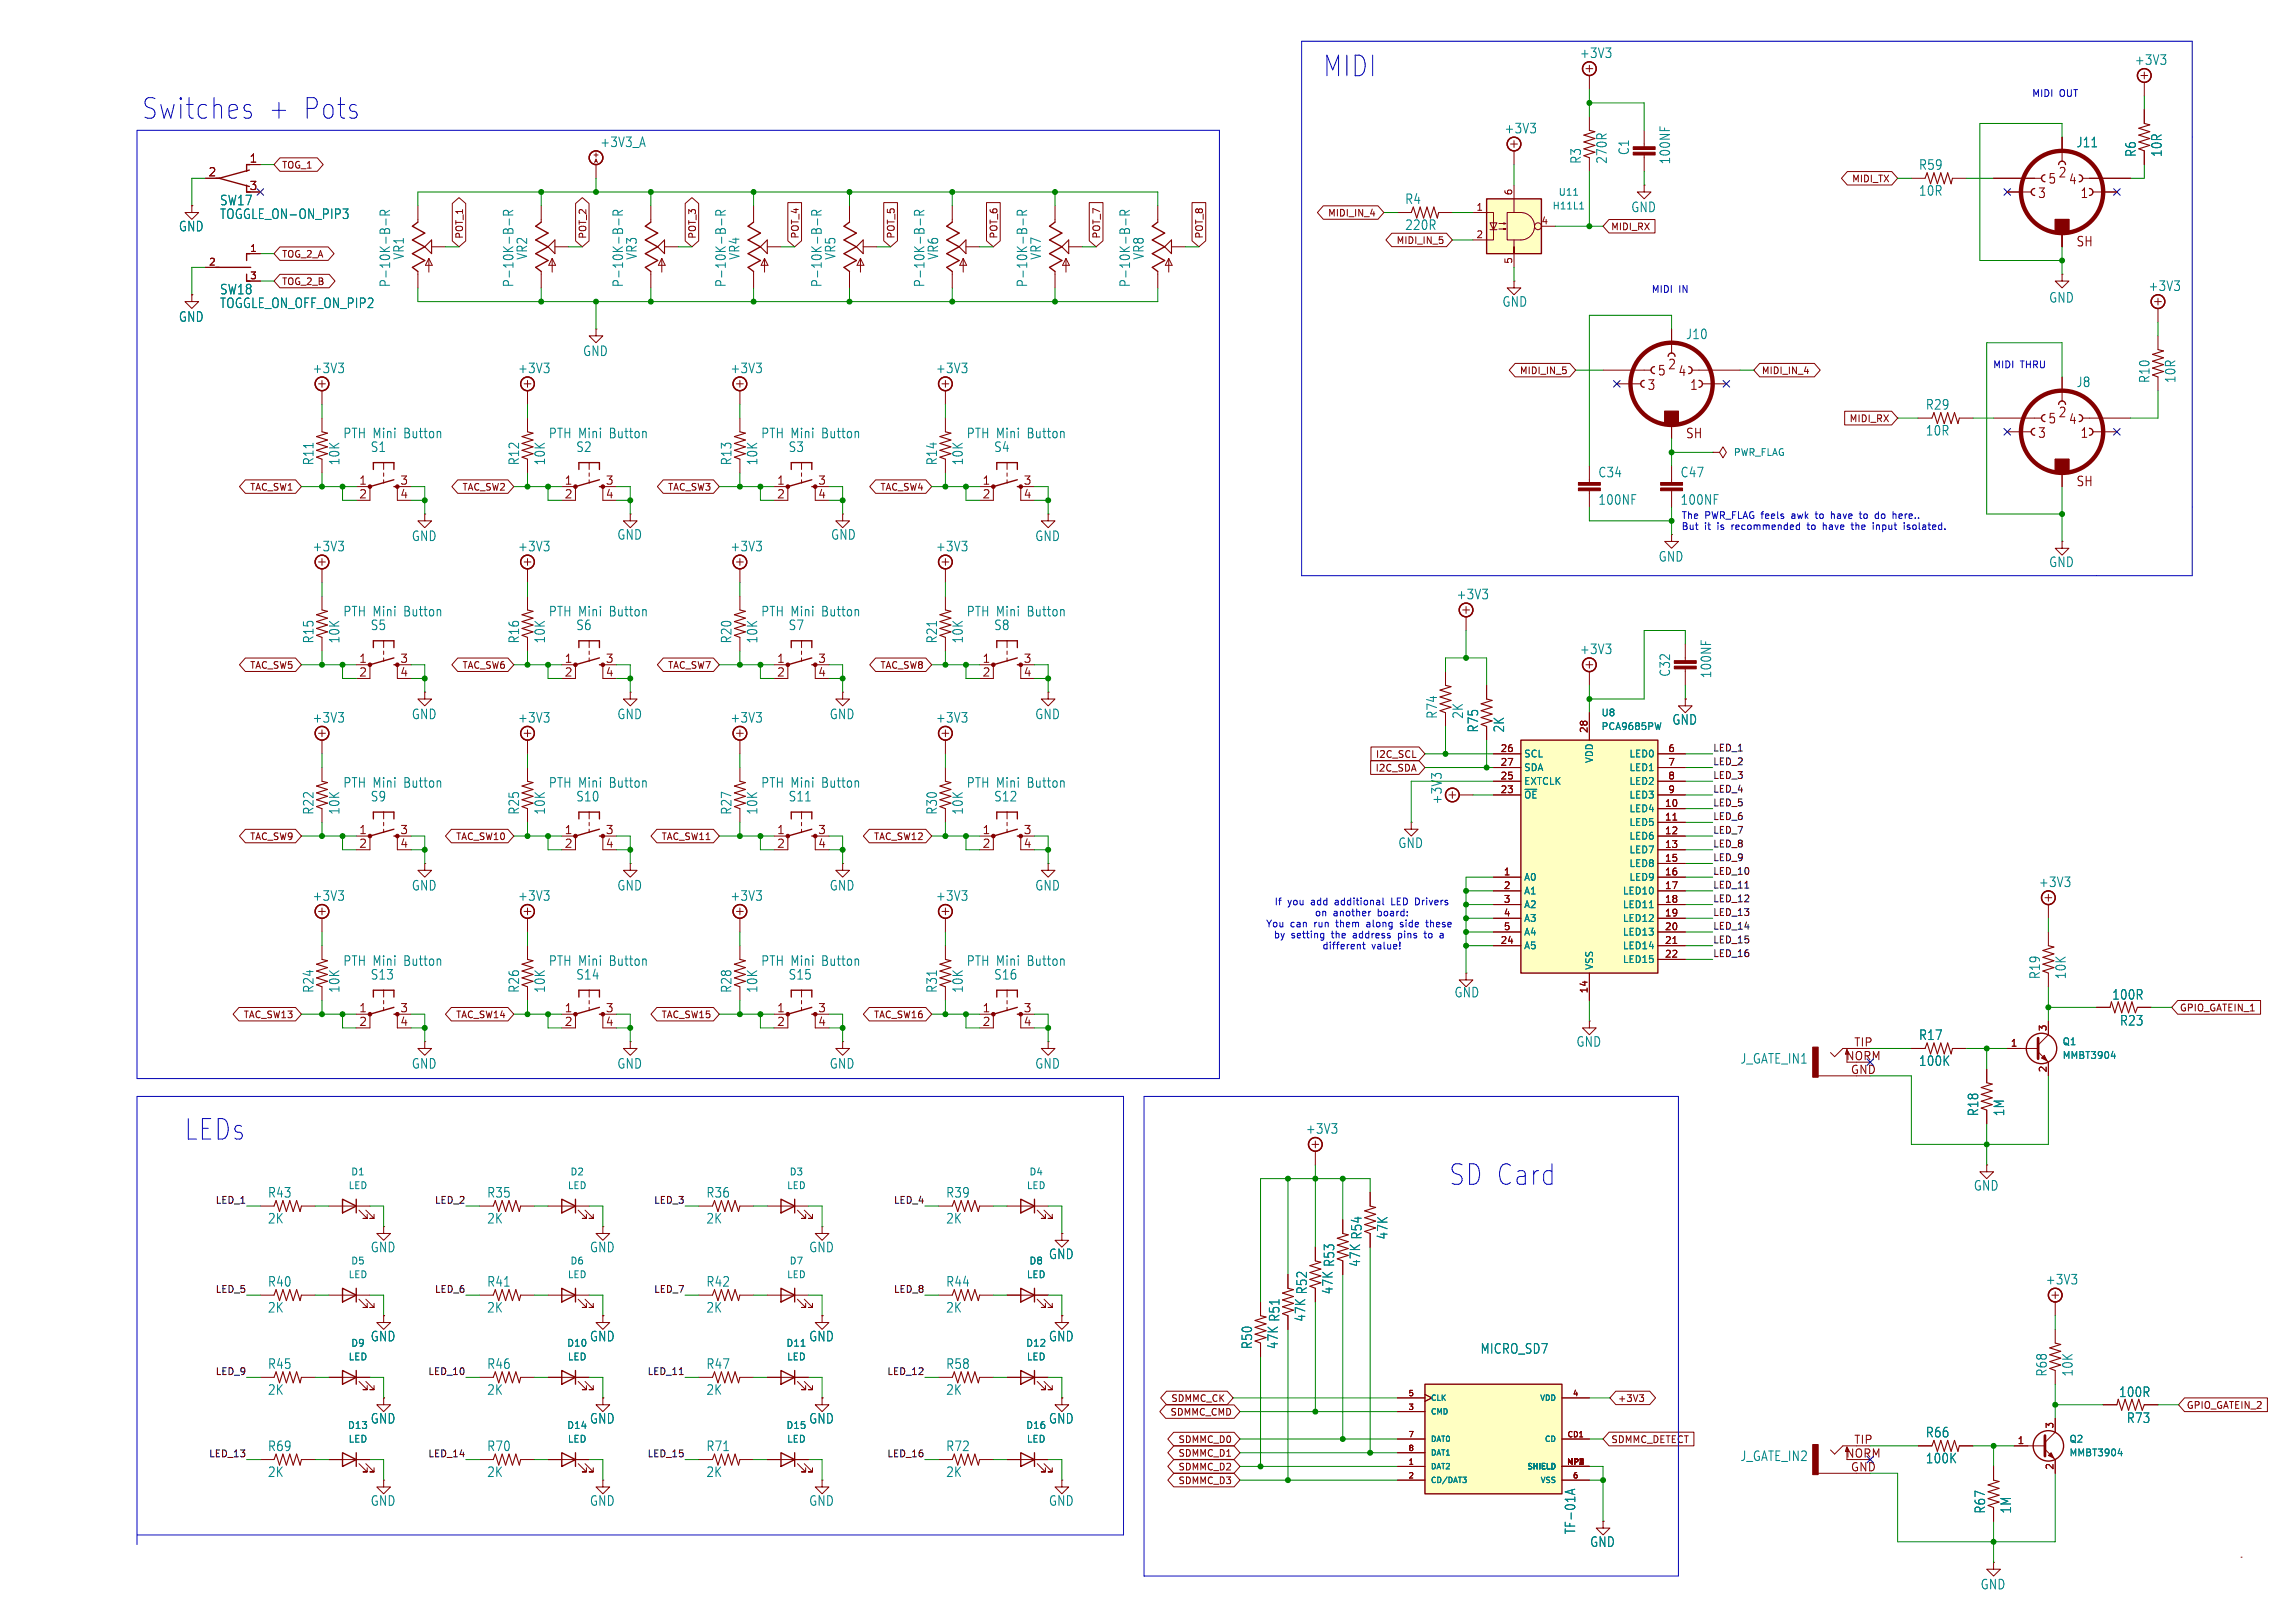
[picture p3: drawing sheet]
<svg xmlns="http://www.w3.org/2000/svg" width="425mm" height="299mm" viewBox="0 0 425 299" stroke-linecap="round" stroke-linejoin="round" font-family="sans-serif">
<defs><g id="words">
<g font-size="5.3" fill="#0000c2">
<text x="245.1" y="14.5">MIDI</text>
<text x="26.2" y="22.4">Switches</text>
<text x="49.4" y="22.4">+ Pots</text>
<text x="34" y="211.6">LEDs</text>
<text x="268.5" y="220">SD Card</text>
</g>
<g font-size="2.5" fill="#008484">
<text x="292.8" y="11">+3V3</text>
<text x="395.7" y="12.2">+3V3</text>
<text x="111.2" y="27.5">+3V3_A</text>
<text x="278.8" y="24.9">+3V3</text>
<text x="302.2" y="28.8" transform="rotate(-90 302.2 28.8)">C1</text>
<text x="384.9" y="27.5">J11</text>
<text x="396.2" y="29.2" transform="rotate(-90 396.2 29.2)">R6</text>
<text x="401" y="29.2" transform="rotate(-90 401 29.2)">10R</text>
<text x="293.3" y="30.5" transform="rotate(-90 293.3 30.5)">R3</text>
<text x="298.1" y="30.5" transform="rotate(-90 298.1 30.5)">270R</text>
<text x="309.8" y="30.5" transform="rotate(-90 309.8 30.5)">100NF</text>
<text x="355.7" y="31.7">R59</text>
<text x="40.7" y="38.3">SW17</text>
<text x="40.7" y="40.8">TOGGLE_ON-ON_PIP3</text>
<text x="260.4" y="38">R4</text>
<text x="302.3" y="39.5">GND</text>
<text x="355.7" y="36.5">10R</text>
<text x="33.1" y="43.1">GND</text>
<text x="260.4" y="42.8">220R</text>
<text x="72.5" y="53.3" transform="rotate(-90 72.5 53.3)">P-10K-B-R</text>
<text x="75.1" y="48.2" transform="rotate(-90 75.1 48.2)">VR1</text>
<text x="95.4" y="53.3" transform="rotate(-90 95.4 53.3)">P-10K-B-R</text>
<text x="97.9" y="48.2" transform="rotate(-90 97.9 48.2)">VR2</text>
<text x="115.7" y="53.3" transform="rotate(-90 115.7 53.3)">P-10K-B-R</text>
<text x="118.3" y="48.2" transform="rotate(-90 118.3 48.2)">VR3</text>
<text x="134.8" y="53.3" transform="rotate(-90 134.8 53.3)">P-10K-B-R</text>
<text x="137.3" y="48.2" transform="rotate(-90 137.3 48.2)">VR4</text>
<text x="152.5" y="53.3" transform="rotate(-90 152.5 53.3)">P-10K-B-R</text>
<text x="155.1" y="48.2" transform="rotate(-90 155.1 48.2)">VR5</text>
<text x="171.6" y="53.3" transform="rotate(-90 171.6 53.3)">P-10K-B-R</text>
<text x="174.1" y="48.2" transform="rotate(-90 174.1 48.2)">VR6</text>
<text x="190.6" y="53.3" transform="rotate(-90 190.6 53.3)">P-10K-B-R</text>
<text x="193.2" y="48.2" transform="rotate(-90 193.2 48.2)">VR7</text>
<text x="209.7" y="53.3" transform="rotate(-90 209.7 53.3)">P-10K-B-R</text>
<text x="212.2" y="48.2" transform="rotate(-90 212.2 48.2)">VR8</text>
<text x="33.1" y="59.9">GND</text>
<text x="40.7" y="54.8">SW18</text>
<text x="40.7" y="57.3">TOGGLE_ON_OFF_ON_PIP2</text>
<text x="278.4" y="57.1">GND</text>
<text x="379.8" y="56.3">GND</text>
<text x="398.2" y="54.1">+3V3</text>
<text x="312.5" y="63.1">J10</text>
<text x="57.8" y="69.4">+3V3</text>
<text x="95.9" y="69.4">+3V3</text>
<text x="108" y="66.2">GND</text>
<text x="135.3" y="69.4">+3V3</text>
<text x="173.4" y="69.4">+3V3</text>
<text x="384.9" y="72">J8</text>
<text x="398.7" y="71.1" transform="rotate(-90 398.7 71.1)">R10</text>
<text x="403.5" y="71.1" transform="rotate(-90 403.5 71.1)">10R</text>
<text x="356.9" y="76.1">R29</text>
<text x="63.6" y="81.4">PTH Mini</text>
<text x="68.6" y="84">S1</text>
<text x="74.9" y="81.4">Button</text>
<text x="101.7" y="81.4">PTH Mini</text>
<text x="106.7" y="84">S2</text>
<text x="113" y="81.4">Button</text>
<text x="141" y="81.4">PTH Mini</text>
<text x="146.1" y="84">S3</text>
<text x="152.4" y="81.4">Button</text>
<text x="179.1" y="81.4">PTH Mini</text>
<text x="184.2" y="84">S4</text>
<text x="190.5" y="81.4">Button</text>
<text x="356.9" y="80.9">10R</text>
<text x="58.3" y="86.3" transform="rotate(-90 58.3 86.3)">R11</text>
<text x="63.1" y="86.3" transform="rotate(-90 63.1 86.3)">10K</text>
<text x="96.4" y="86.3" transform="rotate(-90 96.4 86.3)">R12</text>
<text x="101.2" y="86.3" transform="rotate(-90 101.2 86.3)">10K</text>
<text x="135.8" y="86.3" transform="rotate(-90 135.8 86.3)">R13</text>
<text x="140.6" y="86.3" transform="rotate(-90 140.6 86.3)">10K</text>
<text x="173.9" y="86.3" transform="rotate(-90 173.9 86.3)">R14</text>
<text x="178.7" y="86.3" transform="rotate(-90 178.7 86.3)">10K</text>
<text x="296.2" y="88.7">C34</text>
<text x="311.5" y="88.7">C47</text>
<text x="296.2" y="93.8">100NF</text>
<text x="311.5" y="93.8">100NF</text>
<text x="76.3" y="100.5">GND</text>
<text x="114.4" y="100.2">GND</text>
<text x="154" y="100.2">GND</text>
<text x="191.8" y="100.5">GND</text>
<text x="57.8" y="102.4">+3V3</text>
<text x="95.9" y="102.4">+3V3</text>
<text x="135.3" y="102.4">+3V3</text>
<text x="173.4" y="102.4">+3V3</text>
<text x="307.4" y="104.3">GND</text>
<text x="379.8" y="105.3">GND</text>
<text x="269.9" y="111.3">+3V3</text>
<text x="58.3" y="119.4" transform="rotate(-90 58.3 119.4)">R15</text>
<text x="63.1" y="119.4" transform="rotate(-90 63.1 119.4)">10K</text>
<text x="63.6" y="114.5">PTH Mini</text>
<text x="68.6" y="117">S5</text>
<text x="74.9" y="114.5">Button</text>
<text x="96.4" y="119.4" transform="rotate(-90 96.4 119.4)">R16</text>
<text x="101.2" y="119.4" transform="rotate(-90 101.2 119.4)">10K</text>
<text x="101.7" y="114.5">PTH Mini</text>
<text x="106.7" y="117">S6</text>
<text x="113" y="114.5">Button</text>
<text x="135.8" y="119.4" transform="rotate(-90 135.8 119.4)">R20</text>
<text x="140.6" y="119.4" transform="rotate(-90 140.6 119.4)">10K</text>
<text x="141" y="114.5">PTH Mini</text>
<text x="146.1" y="117">S7</text>
<text x="152.4" y="114.5">Button</text>
<text x="173.9" y="119.4" transform="rotate(-90 173.9 119.4)">R21</text>
<text x="178.7" y="119.4" transform="rotate(-90 178.7 119.4)">10K</text>
<text x="179.1" y="114.5">PTH Mini</text>
<text x="184.2" y="117">S8</text>
<text x="190.5" y="114.5">Button</text>
<text x="292.8" y="121.5">+3V3</text>
<text x="309.8" y="125.5" transform="rotate(-90 309.8 125.5)">C32</text>
<text x="317.4" y="125.8" transform="rotate(-90 317.4 125.8)">100NF</text>
<text x="57.8" y="134.2">+3V3</text>
<text x="76.3" y="133.5">GND</text>
<text x="95.9" y="134.2">+3V3</text>
<text x="114.4" y="133.5">GND</text>
<text x="135.3" y="134.2">+3V3</text>
<text x="153.7" y="133.5">GND</text>
<text x="173.4" y="134.2">+3V3</text>
<text x="191.8" y="133.5">GND</text>
<text x="266.6" y="133.3" transform="rotate(-90 266.6 133.3)">R74</text>
<text x="271.4" y="133.3" transform="rotate(-90 271.4 133.3)">2K</text>
<text x="274.2" y="135.9" transform="rotate(-90 274.2 135.9)">R75</text>
<text x="279" y="135.9" transform="rotate(-90 279 135.9)">2K</text>
<text x="309.9" y="134.5">GND</text>
<text x="63.6" y="146.2">PTH Mini</text>
<text x="68.6" y="148.8">S9</text>
<text x="74.9" y="146.2">Button</text>
<text x="101.7" y="146.2">PTH Mini</text>
<text x="106.7" y="148.8">S10</text>
<text x="113" y="146.2">Button</text>
<text x="141" y="146.2">PTH Mini</text>
<text x="146.1" y="148.8">S11</text>
<text x="152.4" y="146.2">Button</text>
<text x="179.1" y="146.2">PTH Mini</text>
<text x="184.2" y="148.8">S12</text>
<text x="190.5" y="146.2">Button</text>
<text x="267.5" y="149.2" transform="rotate(-90 267.5 149.2)">+3V3</text>
<text x="58.3" y="151.1" transform="rotate(-90 58.3 151.1)">R22</text>
<text x="63.1" y="151.1" transform="rotate(-90 63.1 151.1)">10K</text>
<text x="96.4" y="151.1" transform="rotate(-90 96.4 151.1)">R25</text>
<text x="101.2" y="151.1" transform="rotate(-90 101.2 151.1)">10K</text>
<text x="135.8" y="151.1" transform="rotate(-90 135.8 151.1)">R27</text>
<text x="140.6" y="151.1" transform="rotate(-90 140.6 151.1)">10K</text>
<text x="173.9" y="151.1" transform="rotate(-90 173.9 151.1)">R30</text>
<text x="178.7" y="151.1" transform="rotate(-90 178.7 151.1)">10K</text>
<text x="259.1" y="157.4">GND</text>
<text x="57.8" y="167.2">+3V3</text>
<text x="76.3" y="165.3">GND</text>
<text x="95.9" y="167.2">+3V3</text>
<text x="114.4" y="165.3">GND</text>
<text x="135.3" y="167.2">+3V3</text>
<text x="153.7" y="165.3">GND</text>
<text x="173.4" y="167.2">+3V3</text>
<text x="191.8" y="165.3">GND</text>
<text x="377.9" y="164.6">+3V3</text>
<text x="63.6" y="179.2">PTH Mini</text>
<text x="74.9" y="179.2">Button</text>
<text x="101.7" y="179.2">PTH Mini</text>
<text x="113" y="179.2">Button</text>
<text x="141" y="179.2">PTH Mini</text>
<text x="152.4" y="179.2">Button</text>
<text x="179.1" y="179.2">PTH Mini</text>
<text x="190.5" y="179.2">Button</text>
<text x="58.3" y="184.1" transform="rotate(-90 58.3 184.1)">R24</text>
<text x="63.1" y="184.1" transform="rotate(-90 63.1 184.1)">10K</text>
<text x="68.6" y="181.8">S13</text>
<text x="96.4" y="184.1" transform="rotate(-90 96.4 184.1)">R26</text>
<text x="101.2" y="184.1" transform="rotate(-90 101.2 184.1)">10K</text>
<text x="106.7" y="181.8">S14</text>
<text x="135.8" y="184.1" transform="rotate(-90 135.8 184.1)">R28</text>
<text x="140.6" y="184.1" transform="rotate(-90 140.6 184.1)">10K</text>
<text x="146.1" y="181.8">S15</text>
<text x="173.9" y="184.1" transform="rotate(-90 173.9 184.1)">R31</text>
<text x="178.7" y="184.1" transform="rotate(-90 178.7 184.1)">10K</text>
<text x="184.2" y="181.8">S16</text>
<text x="269.5" y="185.1">GND</text>
<text x="378.4" y="181.6" transform="rotate(-90 378.4 181.6)">R19</text>
<text x="383.2" y="181.6" transform="rotate(-90 383.2 181.6)">10K</text>
<text x="391.5" y="185.5">100R</text>
<text x="392.9" y="190.3">R23</text>
<text x="292.2" y="194.2">GND</text>
<text x="322.5" y="197.4">J_GATE_IN1</text>
<text x="355.7" y="197.8">100K</text>
<text x="355.7" y="193">R17</text>
<text x="76.3" y="198.3">GND</text>
<text x="114.4" y="198.3">GND</text>
<text x="153.7" y="198.3">GND</text>
<text x="191.8" y="198.3">GND</text>
<text x="366.9" y="207" transform="rotate(-90 366.9 207)">R18</text>
<text x="371.7" y="207" transform="rotate(-90 371.7 207)">1M</text>
<text x="242" y="210.4">+3V3</text>
<text x="365.8" y="220.9">GND</text>
<text x="49.6" y="227">2K</text>
<text x="49.6" y="222.2">R43</text>
<text x="90.2" y="227">2K</text>
<text x="90.2" y="222.2">R35</text>
<text x="130.9" y="227">2K</text>
<text x="130.9" y="222.2">R36</text>
<text x="175.3" y="227">2K</text>
<text x="175.3" y="222.2">R39</text>
<text x="68.6" y="232.3">GND</text>
<text x="109.3" y="232.3">GND</text>
<text x="149.9" y="232.3">GND</text>
<text x="194.4" y="233.6">GND</text>
<text x="257.4" y="229.8" transform="rotate(-90 257.4 229.8)">47K</text>
<text x="49.6" y="238.7">R40</text>
<text x="90.2" y="238.7">R41</text>
<text x="130.9" y="238.7">R42</text>
<text x="175.3" y="238.7">R44</text>
<text x="252.4" y="234.9" transform="rotate(-90 252.4 234.9)">47K R54</text>
<text x="379.1" y="238.3">+3V3</text>
<text x="49.6" y="243.5">2K</text>
<text x="90.2" y="243.5">2K</text>
<text x="130.9" y="243.5">2K</text>
<text x="175.3" y="243.5">2K</text>
<text x="242.2" y="245.1" transform="rotate(-90 242.2 245.1)">47K R52</text>
<text x="247.3" y="240" transform="rotate(-90 247.3 240)">47K R53</text>
<text x="68.6" y="248.8">GND</text>
<text x="109.3" y="248.8">GND</text>
<text x="149.9" y="248.8">GND</text>
<text x="194.4" y="248.8">GND</text>
<text x="232.3" y="250.2" transform="rotate(-90 232.3 250.2)">R50</text>
<text x="237.1" y="250.2" transform="rotate(-90 237.1 250.2)">47K R51</text>
<text x="274.4" y="251.1">MICRO_SD7</text>
<text x="49.6" y="253.9">R45</text>
<text x="90.2" y="253.9">R46</text>
<text x="130.9" y="253.9">R47</text>
<text x="175.3" y="253.9">R58</text>
<text x="379.6" y="255.2" transform="rotate(-90 379.6 255.2)">R68</text>
<text x="384.4" y="255.2" transform="rotate(-90 384.4 255.2)">10K</text>
<text x="49.6" y="258.7">2K</text>
<text x="90.2" y="258.7">2K</text>
<text x="130.9" y="258.7">2K</text>
<text x="175.3" y="258.7">2K</text>
<text x="392.7" y="259.2">100R</text>
<text x="394.2" y="264">R73</text>
<text x="49.6" y="269.2">R69</text>
<text x="68.6" y="264.1">GND</text>
<text x="90.2" y="269.2">R70</text>
<text x="109.3" y="264.1">GND</text>
<text x="130.9" y="269.2">R71</text>
<text x="149.9" y="264.1">GND</text>
<text x="175.3" y="269.2">R72</text>
<text x="194.4" y="264.1">GND</text>
<text x="356.9" y="266.6">R66</text>
<text x="49.6" y="274">2K</text>
<text x="90.2" y="274">2K</text>
<text x="130.9" y="274">2K</text>
<text x="175.3" y="274">2K</text>
<text x="322.5" y="271">J_GATE_IN2</text>
<text x="356.9" y="271.4">100K</text>
<text x="68.6" y="279.3">GND</text>
<text x="109.3" y="279.3">GND</text>
<text x="149.9" y="279.3">GND</text>
<text x="194.4" y="279.3">GND</text>
<text x="368.2" y="280.6" transform="rotate(-90 368.2 280.6)">R67</text>
<text x="373" y="280.6" transform="rotate(-90 373 280.6)">1M</text>
<text x="292.2" y="284.5" transform="rotate(-90 292.2 284.5)">TF-01A</text>
<text x="294.7" y="286.9">GND</text>
<text x="367.1" y="294.8">GND</text>
</g>
<g font-size="2.5" fill="#840000">
<text x="379.7" y="34.2">5</text>
<text x="381.6" y="33.1">2</text>
<text x="383.5" y="34.4">4</text>
<text x="377.8" y="36.9">3</text>
<text x="385.6" y="36.9">1</text>
<text x="384.9" y="45.9">SH</text>
<text x="307.3" y="69.8">5</text>
<text x="309.2" y="68.7">2</text>
<text x="311.1" y="69.9">4</text>
<text x="305.4" y="72.5">3</text>
<text x="313.2" y="72.5">1</text>
<text x="381.6" y="77.6">2</text>
<text x="312.5" y="81.4">SH</text>
<text x="377.8" y="81.4">3</text>
<text x="379.7" y="78.7">5</text>
<text x="383.5" y="78.8">4</text>
<text x="385.6" y="81.4">1</text>
<text x="384.9" y="90.3">SH</text>
</g>
<g font-size="2.1" fill="#840000">
<text x="38.6" y="32.8">2</text>
<text x="46.2" y="30.3">1</text>
<text x="46.2" y="35.3">3</text>
<text x="66.5" y="89.9">1</text>
<text x="74.1" y="89.9">3</text>
<text x="104.6" y="89.9">1</text>
<text x="112.2" y="89.9">3</text>
<text x="144" y="89.9">1</text>
<text x="151.6" y="89.9">3</text>
<text x="182.1" y="89.9">1</text>
<text x="189.7" y="89.9">3</text>
<text x="66.5" y="92.5">2</text>
<text x="74.1" y="92.5">4</text>
<text x="104.6" y="92.5">2</text>
<text x="112.2" y="92.5">4</text>
<text x="144" y="92.5">2</text>
<text x="151.6" y="92.5">4</text>
<text x="182.1" y="92.5">2</text>
<text x="189.7" y="92.5">4</text>
<text x="66.5" y="123">1</text>
<text x="66.5" y="125.5">2</text>
<text x="74.1" y="123">3</text>
<text x="74.1" y="125.5">4</text>
<text x="104.6" y="123">1</text>
<text x="104.6" y="125.5">2</text>
<text x="112.2" y="123">3</text>
<text x="112.2" y="125.5">4</text>
<text x="144" y="123">1</text>
<text x="144" y="125.5">2</text>
<text x="151.6" y="123">3</text>
<text x="151.6" y="125.5">4</text>
<text x="182.1" y="123">1</text>
<text x="182.1" y="125.5">2</text>
<text x="189.7" y="123">3</text>
<text x="189.7" y="125.5">4</text>
<text x="66.5" y="154.7">1</text>
<text x="74.1" y="154.7">3</text>
<text x="104.6" y="154.7">1</text>
<text x="112.2" y="154.7">3</text>
<text x="144" y="154.7">1</text>
<text x="151.6" y="154.7">3</text>
<text x="182.1" y="154.7">1</text>
<text x="189.7" y="154.7">3</text>
<text x="66.5" y="157.3">2</text>
<text x="74.1" y="157.3">4</text>
<text x="104.6" y="157.3">2</text>
<text x="112.2" y="157.3">4</text>
<text x="144" y="157.3">2</text>
<text x="151.6" y="157.3">4</text>
<text x="182.1" y="157.3">2</text>
<text x="189.7" y="157.3">4</text>
<text x="66.5" y="187.7">1</text>
<text x="66.5" y="190.3">2</text>
<text x="74.1" y="187.7">3</text>
<text x="74.1" y="190.3">4</text>
<text x="104.6" y="187.7">1</text>
<text x="104.6" y="190.3">2</text>
<text x="112.2" y="187.7">3</text>
<text x="112.2" y="190.3">4</text>
<text x="144" y="187.7">1</text>
<text x="144" y="190.3">2</text>
<text x="151.6" y="187.7">3</text>
<text x="151.6" y="190.3">4</text>
<text x="182.1" y="187.7">1</text>
<text x="182.1" y="190.3">2</text>
<text x="189.7" y="187.7">3</text>
<text x="189.7" y="190.3">4</text>
<text x="342.1" y="196.6">NORM</text>
<text x="343.7" y="194.1">TIP</text>
<text x="343" y="199.2">GND</text>
<text x="343.7" y="267.7">TIP</text>
<text x="342.1" y="270.3">NORM</text>
<text x="343" y="272.8">GND</text>
</g>
<g font-size="1.8" fill="#0000c2">
<text x="376.6" y="18.2">MIDI</text>
<text x="381.7" y="18.2">OUT</text>
<text x="306.1" y="54.5">MIDI</text>
<text x="311.2" y="54.5">IN</text>
<text x="369.4" y="68.5">MIDI</text>
<text x="374.5" y="68.5">THRU</text>
<text x="311.7" y="96.4">The</text>
<text x="311.7" y="98.4">But</text>
<text x="316" y="98.4">it</text>
<text x="316" y="96.4">PWR_FLAG feels</text>
<text x="318.5" y="98.4">is</text>
<text x="321.3" y="98.4">recommended</text>
<text x="332.4" y="96.4">awk</text>
<text x="335.6" y="98.4">to</text>
<text x="337.1" y="96.4">to</text>
<text x="338.6" y="98.4">have</text>
<text x="340.1" y="96.4">have</text>
<text x="344.1" y="98.4">the</text>
<text x="345.7" y="96.4">to</text>
<text x="348.3" y="98.4">input</text>
<text x="348.7" y="96.4">do</text>
<text x="352.2" y="96.4">here..</text>
<text x="354.2" y="98.4">isolated.</text>
<text x="236.2" y="168">If</text>
<text x="238.7" y="168">you</text>
<text x="243.1" y="168">add</text>
<text x="247.8" y="168">additional</text>
<text x="258.4" y="168">LED Drivers</text>
<text x="234.6" y="172.1">You</text>
<text x="239.2" y="172.1">can</text>
<text x="243.7" y="170">on</text>
<text x="243.7" y="172.1">run</text>
<text x="247.1" y="170">another</text>
<text x="248" y="172.1">them</text>
<text x="253.8" y="172.1">along</text>
<text x="255.5" y="170">board:</text>
<text x="260.3" y="172.1">side</text>
<text x="265.3" y="172.1">these</text>
<text x="236" y="174.1">by</text>
<text x="239.3" y="174.1">setting</text>
<text x="245.1" y="176.2">different</text>
<text x="247" y="174.1">the</text>
<text x="251.1" y="174.1">address</text>
<text x="254.3" y="176.2">value!</text>
<text x="259.7" y="174.1">pins</text>
<text x="264.8" y="174.1">to</text>
<text x="267.8" y="174.1">a</text>
</g>
<g font-size="1.8" fill="#840000">
<text x="273.6" y="39.1">1</text>
<text x="280.4" y="36.3" transform="rotate(-90 280.4 36.3)">6</text>
<text x="285.7" y="41.7">4</text>
<text x="46.3" y="46.8">1</text>
<text x="148.3" y="44.3" transform="rotate(-90 148.3 44.3)">POT_4</text>
<text x="166.1" y="44.3" transform="rotate(-90 166.1 44.3)">POT_5</text>
<text x="185.1" y="44.3" transform="rotate(-90 185.1 44.3)">POT_6</text>
<text x="204.2" y="44.3" transform="rotate(-90 204.2 44.3)">POT_7</text>
<text x="223.2" y="44.3" transform="rotate(-90 223.2 44.3)">POT_8</text>
<text x="273.6" y="44.2">2</text>
<text x="38.7" y="49.3">2</text>
<text x="46.3" y="51.8">3</text>
<text x="280.4" y="49" transform="rotate(-90 280.4 49)">5</text>
<text x="342.8" y="78.4">MIDI_RX</text>
<text x="294.4" y="136" transform="rotate(-90 294.4 136)">28</text>
<text x="254.9" y="143.2">I2C_SDA</text>
<text x="255" y="140.7">I2C_SCL</text>
<text x="278.1" y="139.5">26</text>
<text x="278.1" y="142">27</text>
<text x="309.2" y="139.5">6</text>
<text x="309.2" y="142">7</text>
<text x="278.1" y="144.6">25</text>
<text x="278.1" y="147.1">23</text>
<text x="308.6" y="149.6">10</text>
<text x="309.2" y="144.6">8</text>
<text x="309.2" y="147.1">9</text>
<text x="308.6" y="152.2">11</text>
<text x="308.6" y="154.7">12</text>
<text x="308.6" y="157.3">13</text>
<text x="308.6" y="159.8">15</text>
<text x="278.7" y="162.3">1</text>
<text x="278.7" y="164.9">2</text>
<text x="278.7" y="167.4">3</text>
<text x="308.6" y="162.3">16</text>
<text x="308.6" y="164.9">17</text>
<text x="308.6" y="167.4">18</text>
<text x="278.7" y="170">4</text>
<text x="278.7" y="172.5">5</text>
<text x="308.6" y="170">19</text>
<text x="308.6" y="172.5">20</text>
<text x="278.1" y="175">24</text>
<text x="308.6" y="175">21</text>
<text x="308.6" y="177.6">22</text>
<text x="294.4" y="184.2" transform="rotate(-90 294.4 184.2)">14</text>
<text x="379.5" y="191.2" transform="rotate(-90 379.5 191.2)">3</text>
<text x="404" y="187.7">GPIO_GATEIN_1</text>
<text x="372.7" y="194.1">1</text>
<text x="379.5" y="198.9" transform="rotate(-90 379.5 198.9)">2</text>
<text x="405.3" y="261.3">GPIO_GATEIN_2</text>
<text x="298.6" y="267.7">SDMMC_DETECT</text>
<text x="373.9" y="267.7">1</text>
<text x="380.7" y="264.9" transform="rotate(-90 380.7 264.9)">3</text>
<text x="380.7" y="272.5" transform="rotate(-90 380.7 272.5)">2</text>
</g>
<g font-size="1.8" fill="#008484">
<text x="287.7" y="39">H11L1</text>
<text x="288.9" y="36.5">U11</text>
<text x="321.3" y="84.7">PWR_FLAG</text>
<text x="296.8" y="133">U8</text>
<text x="296.8" y="135.5">PCA9685PW</text>
<text x="282.4" y="140.6">SCL</text>
<text x="282.4" y="143.1">SDA</text>
<text x="295.5" y="141.5" transform="rotate(-90 295.5 141.5)">VDD</text>
<text x="302" y="140.6">LED0</text>
<text x="302" y="143.1">LED1</text>
<text x="282.4" y="145.7">EXTCLK</text>
<text x="282.4" y="148.2">~{OE}</text>
<text x="302" y="145.7">LED2</text>
<text x="302" y="148.2">LED3</text>
<text x="302" y="150.7">LED4</text>
<text x="302" y="153.3">LED5</text>
<text x="302" y="155.8">LED6</text>
<text x="302" y="158.4">LED7</text>
<text x="302" y="160.9">LED8</text>
<text x="282.4" y="163.4">A0</text>
<text x="282.4" y="166">A1</text>
<text x="300.8" y="166">LED10</text>
<text x="302" y="163.4">LED9</text>
<text x="282.4" y="168.5">A2</text>
<text x="282.4" y="171.1">A3</text>
<text x="282.4" y="173.6">A4</text>
<text x="300.8" y="168.5">LED11</text>
<text x="300.8" y="171.1">LED12</text>
<text x="300.8" y="173.6">LED13</text>
<text x="282.4" y="176.1">A5</text>
<text x="295.5" y="179.9" transform="rotate(-90 295.5 179.9)">VSS</text>
<text x="300.8" y="176.1">LED14</text>
<text x="300.8" y="178.7">LED15</text>
<text x="382.3" y="193.9">Q1</text>
<text x="382.3" y="196.5">MMBT3904</text>
<text x="64.5" y="220.6">LED</text>
<text x="65" y="218.1">D1</text>
<text x="105.2" y="220.6">LED</text>
<text x="105.7" y="218.1">D2</text>
<text x="145.8" y="220.6">LED</text>
<text x="146.3" y="218.1">D3</text>
<text x="190.3" y="220.6">LED</text>
<text x="190.7" y="218.1">D4</text>
<text x="64.5" y="237.1">LED</text>
<text x="65" y="234.6">D5</text>
<text x="105.2" y="237.1">LED</text>
<text x="105.7" y="234.6">D6</text>
<text x="145.8" y="237.1">LED</text>
<text x="146.3" y="234.6">D7</text>
<text x="190.3" y="237.1">LED</text>
<text x="190.7" y="234.6">D8</text>
<text x="65" y="249.8">D9</text>
<text x="105.1" y="249.8">D10</text>
<text x="145.7" y="249.8">D11</text>
<text x="190.1" y="249.8">D12</text>
<text x="64.5" y="252.3">LED</text>
<text x="105.2" y="252.3">LED</text>
<text x="145.8" y="252.3">LED</text>
<text x="190.3" y="252.3">LED</text>
<text x="64.4" y="265">D13</text>
<text x="64.5" y="267.6">LED</text>
<text x="105.1" y="265">D14</text>
<text x="105.2" y="267.6">LED</text>
<text x="145.7" y="265">D15</text>
<text x="145.8" y="267.6">LED</text>
<text x="190.1" y="265">D16</text>
<text x="190.3" y="267.6">LED</text>
<text x="383.5" y="267.6">Q2</text>
<text x="383.5" y="270.1">MMBT3904</text>
</g>
<g font-size="1.8">
<text x="317.5" y="141.9">LED_2</text>
<text x="317.5" y="139.4">LED_1</text>
<text x="317.5" y="144.5">LED_3</text>
<text x="317.5" y="147">LED_4</text>
<text x="317.5" y="149.5">LED_5</text>
<text x="317.5" y="152.1">LED_6</text>
<text x="317.5" y="154.6">LED_7</text>
<text x="317.5" y="157.2">LED_8</text>
<text x="317.5" y="159.7">LED_9</text>
<text x="317.5" y="164.8">LED_11</text>
<text x="317.5" y="167.3">LED_12</text>
<text x="317.5" y="162.2">LED_10</text>
<text x="317.5" y="169.9">LED_13</text>
<text x="317.5" y="172.4">LED_14</text>
<text x="317.5" y="174.9">LED_15</text>
<text x="317.5" y="177.5">LED_16</text>
<text x="39.9" y="223.2">LED_1</text>
<text x="80.5" y="223.2">LED_2</text>
<text x="121.2" y="223.2">LED_3</text>
<text x="165.6" y="223.2">LED_4</text>
<text x="39.9" y="239.7">LED_5</text>
<text x="80.5" y="239.7">LED_6</text>
<text x="121.2" y="239.7">LED_7</text>
<text x="165.6" y="239.7">LED_8</text>
<text x="39.9" y="254.9">LED_9</text>
<text x="79.3" y="254.9">LED_10</text>
<text x="120" y="254.9">LED_11</text>
<text x="164.4" y="254.9">LED_12</text>
<text x="38.7" y="270.2">LED_13</text>
<text x="79.3" y="270.2">LED_14</text>
<text x="120" y="270.2">LED_15</text>
<text x="164.4" y="270.2">LED_16</text>
</g>
<g font-size="1.7" fill="#840000">
<text x="52.2" y="31.4">TOG_1</text>
<text x="343.2" y="34">MIDI_TX</text>
<text x="246.1" y="40.3">MIDI_IN_4</text>
<text x="52.2" y="48">TOG_2_A</text>
<text x="86" y="44.3" transform="rotate(-90 86 44.3)">POT_1</text>
<text x="108.9" y="44.3" transform="rotate(-90 108.9 44.3)">POT_2</text>
<text x="129.2" y="44.3" transform="rotate(-90 129.2 44.3)">POT_3</text>
<text x="258.8" y="45.4">MIDI_IN_5</text>
<text x="298.6" y="42.9">MIDI_RX</text>
<text x="52.2" y="53">TOG_2_B</text>
<text x="281.7" y="69.5">MIDI_IN_5</text>
<text x="326.5" y="69.5">MIDI_IN_4</text>
<text x="46.3" y="91.1">TAC_SW1</text>
<text x="85.6" y="91.1">TAC_SW2</text>
<text x="123.7" y="91.1">TAC_SW3</text>
<text x="163.1" y="91.1">TAC_SW4</text>
<text x="46.3" y="124.2">TAC_SW5</text>
<text x="85.6" y="124.2">TAC_SW6</text>
<text x="123.7" y="124.2">TAC_SW7</text>
<text x="163.1" y="124.2">TAC_SW8</text>
<text x="46.3" y="155.9">TAC_SW9</text>
<text x="84.5" y="155.9">TAC_SW10</text>
<text x="122.6" y="155.9">TAC_SW11</text>
<text x="161.9" y="155.9">TAC_SW12</text>
<text x="45.1" y="188.9">TAC_SW13</text>
<text x="84.5" y="188.9">TAC_SW14</text>
<text x="122.6" y="188.9">TAC_SW15</text>
<text x="161.9" y="188.9">TAC_SW16</text>
<text x="216.9" y="262.6">SDMMC_CMD</text>
<text x="217" y="260">SDMMC_CK</text>
<text x="299.9" y="260">+3V3</text>
<text x="218.4" y="267.7">SDMMC_D0</text>
<text x="218.4" y="272.7">SDMMC_D2</text>
<text x="218.4" y="275.3">SDMMC_D3</text>
<text x="218.4" y="270.2">SDMMC_D1</text>
</g>
<g font-size="1.4" fill="#840000">
<text x="261" y="258.9">5</text>
<text x="261" y="261.4">3</text>
<text x="291.5" y="258.9">4</text>
<text x="261" y="266.5">7</text>
<text x="261" y="269">8</text>
<text x="290.5" y="266.5">CD1</text>
<text x="261" y="271.6">1</text>
<text x="261" y="274.1">2</text>
<text x="290.4" y="271.6">MP1</text>
<text x="291.5" y="274.1">6</text>
<text x="292.5" y="271.6">2</text>
</g>
<g font-size="1.4" fill="#008484">
<text x="265.2" y="259.8">CLK</text>
<text x="265.2" y="262.4">CMD</text>
<text x="285.4" y="259.8">VDD</text>
<text x="265.2" y="267.5">DAT0</text>
<text x="286.3" y="267.5">CD</text>
<text x="265.2" y="270">DAT1</text>
<text x="265.2" y="272.5">DAT2</text>
<text x="265.2" y="275.1">CD/DAT3</text>
<text x="283" y="272.5">SHIELD</text>
<text x="285.5" y="275.1">VSS</text>
</g>
</g></defs>
<path d="M0 0h425.4v298.6h-425.4z" fill="#fff" stroke="#fff" stroke-width=".19"/>
<g fill="none" stroke="#840000" stroke-width=".19">
<path d="M35.6 38.1v1.3h1.2l-1.2 1.3-1.3-1.3h1.3M35.6 38.1h.1M38.1 33h2.5M45.7 30.5h2.6M45.7 35.6h2.6M77.5 38.1v3.1M100.3 38.1v3.1M110.1 28.7h.8M110.2 30.1l.3-.6 .2 .6M110.4 29.9h.2M110.5 28.3v.8M110.5 30.5v2.5"/>
<path d="M120.6 38.1v3.1M139.7 38.1v3.1M157.5 38.1v3.1M176.5 38.1v3.1M195.6 38.1v3.1M214.6 38.1v3.1M35.6 54.6v1.3h1.2l-1.2 1.3-1.3-1.3h1.3M35.6 54.6h.1M38.1 49.6h2.5M45.7 47h2.6M45.7 52.1h2.6M77.5 50.3v3.1"/>
<path d="M79.5 47.9l.6 1.3h-1.2zM79.5 47.9v2.5M80 45.7h2.5M100.3 50.3v3.1M102.4 47.9l.6 1.3h-1.3zM102.4 47.9v2.5M102.9 45.7h2.5M120.6 50.3v3.1M122.7 47.9l.6 1.3h-1.3zM122.7 47.9v2.5M123.2 45.7h2.5M139.7 50.3v3.1"/>
<path d="M141.7 47.9l.7 1.3h-1.3zM141.7 47.9v2.5M142.2 45.7h2.6M157.5 50.3v3.1M159.5 47.9l.6 1.3h-1.2zM159.5 47.9v2.5M160 45.7h2.6M176.5 50.3v3.1M178.6 47.9l.6 1.3h-1.3zM178.6 47.9v2.5M179.1 45.7h2.5M195.6 50.3v3.1"/>
<path d="M197.6 47.9l.6 1.3h-1.2zM197.6 47.9v2.5M198.1 45.7h2.6M214.6 50.3v3.1M216.7 47.9l.6 1.3h-1.3zM216.7 47.9v2.5M217.2 45.7h2.5M59.1 71.1h1.2M59.7 70.5v1.3M59.7 72.4v2.6M59.7 77.5v2.5M97.2 71.1h1.2"/>
<path d="M97.8 70.5v1.3M97.8 72.4v2.6M97.8 77.5v2.5M110.5 61v1.3h1.3l-1.3 1.2-1.3-1.2h1.3M110.5 61h.1M136.5 71.1h1.3M137.2 70.5v1.3M137.2 72.4v2.6M137.2 77.5v2.5M174.6 71.1h1.3M175.3 70.5v1.3M175.3 72.4v2.6"/>
<path d="M175.3 77.5v2.5M59.7 85.1v2.6M66 90.2h2.6v2.5h-2.6M71.1 85.8v1.2M71.1 87.7v.6M71.1 88.9v.7M76.2 90.2h-2.5v2.5h2.5M78.7 95.3v1.2h1.3l-1.3 1.3-1.2-1.3h1.2M78.7 95.3h.1M97.8 85.1v2.6M104.1 90.2h2.6v2.5h-2.6M109.2 85.8v1.2"/>
<path d="M109.2 87.7v.6M109.2 88.9v.7M114.3 90.2h-2.5v2.5h2.5M116.8 95.3v1.2h1.3l-1.3 1.3-1.2-1.3h1.2M116.8 95.3h.1M137.2 85.1v2.6M143.5 90.2h2.5v2.5h-2.5M148.6 85.8v1.2M148.6 87.7v.6M148.6 88.9v.7M153.7 90.2h-2.6v2.5h2.6M156.2 95.3v1.2h1.3l-1.3 1.3-1.3-1.3h1.3"/>
<path d="M156.2 95.3h.1M175.3 85.1v2.6M181.6 90.2h2.5v2.5h-2.5M186.7 85.8v1.2M186.7 87.7v.6M186.7 88.9v.7M191.8 90.2h-2.6v2.5h2.6M194.3 95.3v1.2h1.3l-1.3 1.3-1.3-1.3h1.3M194.3 95.3h.1M59.1 104.2h1.2M59.7 103.5v1.3M59.7 105.4v2.6"/>
<path d="M59.7 110.5v2.6M59.7 118.1v2.6M71.1 118.8v1.2M97.2 104.2h1.2M97.8 103.5v1.3M97.8 105.4v2.6M97.8 110.5v2.6M97.8 118.1v2.6M109.2 118.8v1.2M136.5 104.2h1.3M137.2 103.5v1.3M137.2 105.4v2.6"/>
<path d="M137.2 110.5v2.6M137.2 118.1v2.6M148.6 118.8v1.2M174.6 104.2h1.3M175.3 103.5v1.3M175.3 105.4v2.6M175.3 110.5v2.6M175.3 118.1v2.6M186.7 118.8v1.2M382.3 100.4v1.2h1.2l-1.2 1.3-1.3-1.3h1.3M382.3 100.4h.1M59.1 135.9h1.2"/>
<path d="M59.7 135.3v1.3M59.7 137.2v2.5M66 123.2h2.6v2.6h-2.6M71.1 120.7v.6M71.1 121.9v.7M76.2 123.2h-2.5v2.6h2.5M78.7 128.3v1.3h1.3l-1.3 1.2-1.2-1.2h1.2M78.7 128.3h.1M104.1 123.2h2.6v2.6h-2.6M109.2 120.7v.6M109.2 121.9v.7M114.3 123.2h-2.5v2.6h2.5"/>
<path d="M116.8 128.3v1.3h1.3l-1.3 1.2-1.2-1.2h1.2M116.8 128.3h.1M136.5 135.9h1.3M137.2 135.3v1.3M137.2 137.2v2.5M143.5 123.2h2.5v2.6h-2.5M148.6 120.7v.6M148.6 121.9v.7M153.7 123.2h-2.6v2.6h2.6M156.2 128.3v1.3h1.3l-1.3 1.2-1.3-1.2h1.3M156.2 128.3h.1M174.6 135.9h1.3"/>
<path d="M175.3 135.3v1.3M175.3 137.2v2.5M181.6 123.2h2.5v2.6h-2.5M186.7 120.7v.6M186.7 121.9v.7M191.8 123.2h-2.6v2.6h2.6M194.3 128.3v1.3h1.3l-1.3 1.2-1.3-1.2h1.3M194.3 128.3h.1M59.7 142.3v2.5M59.7 149.9v2.5M66 155h2.6v2.5h-2.6M71.1 150.5v1.3"/>
<path d="M71.1 152.4v.7M71.1 153.7v.6M76.2 155h-2.5v2.5h2.5M104.1 155h2.6v2.5h-2.6M109.2 150.5v1.3M109.2 152.4v.7M109.2 153.7v.6M114.3 155h-2.5v2.5h2.5M137.2 142.3v2.5M137.2 149.9v2.5M143.5 155h2.5v2.5h-2.5M148.6 150.5v1.3"/>
<path d="M148.6 152.4v.7M148.6 153.7v.6M153.7 155h-2.6v2.5h2.6M175.3 142.3v2.5M175.3 149.9v2.5M181.6 155h2.5v2.5h-2.5M186.7 150.5v1.3M186.7 152.4v.7M186.7 153.7v.6M191.8 155h-2.6v2.5h2.6M59.1 168.9h1.2M59.7 168.3v1.3"/>
<path d="M59.7 170.2v2.5M59.7 175.3v2.5M78.7 160v1.3h1.3l-1.3 1.3-1.2-1.3h1.2M78.7 160h.1M97.2 168.9h1.2M97.8 168.3v1.3M97.8 170.2v2.5M97.8 175.3v2.5M116.8 160v1.3h1.3l-1.3 1.3-1.2-1.3h1.2M116.8 160h.1M136.5 168.9h1.3M137.2 168.3v1.3"/>
<path d="M137.2 170.2v2.5M137.2 175.3v2.5M156.2 160v1.3h1.3l-1.3 1.3-1.3-1.3h1.3M156.2 160h.1M174.6 168.9h1.3M175.3 168.3v1.3M175.3 170.2v2.5M175.3 175.3v2.5M194.3 160v1.3h1.3l-1.3 1.3-1.3-1.3h1.3M194.3 160h.1M59.7 182.9v2.5M66 188h2.6v2.5h-2.6"/>
<path d="M71.1 183.5v1.3M71.1 185.4v.7M71.1 186.7v.7M76.2 188h-2.5v2.5h2.5M78.7 193.1v1.2h1.3l-1.3 1.3-1.2-1.3h1.2M78.7 193.1h.1M97.8 182.9v2.5M104.1 188h2.6v2.5h-2.6M109.2 183.5v1.3M109.2 185.4v.7M109.2 186.7v.7M114.3 188h-2.5v2.5h2.5"/>
<path d="M116.8 193.1v1.2h1.3l-1.3 1.3-1.2-1.3h1.2M116.8 193.1h.1M137.2 182.9v2.5M143.5 188h2.5v2.5h-2.5M148.6 183.5v1.3M148.6 185.4v.7M148.6 186.7v.7M153.7 188h-2.6v2.5h2.6M156.2 193.1v1.2h1.3l-1.3 1.3-1.3-1.3h1.3M156.2 193.1h.1M175.3 182.9v2.5M181.6 188h2.5v2.5h-2.5"/>
<path d="M186.7 183.5v1.3M186.7 185.4v.7M186.7 186.7v.7M191.8 188h-2.6v2.5h2.6M194.3 193.1v1.2h1.3l-1.3 1.3-1.3-1.3h1.3M194.3 193.1h.1M294.6 189.3v1.2h1.3l-1.3 1.3-1.2-1.3h1.2M294.6 189.3h.1M337.1 199.4h7.1M341.6 194.3l-1.5 1.6-.8-.8M368.3 215.9v1.3h1.3l-1.3 1.3-1.3-1.3h1.3M368.3 215.9h.1"/>
<path d="M61 223.5h7.6M66.5 224.3l1.6 1.5h-.8h.8v-.7M67.8 224.3l1.5 1.5h-.7h.7v-.7M88.9 223.5h2.5M96.5 223.5h2.6M101.6 223.5h7.6M107.2 224.3l1.5 1.5h-.8h.8v-.7M108.5 224.3l1.5 1.5h-.8h.8v-.7M174 223.5h2.5M181.6 223.5h2.5M381 239.4v1.3M48.3 255.3h2.5"/>
<path d="M48.3 240.1h2.5M55.9 255.3h2.5M55.9 240.1h2.5M61 255.3h7.6M61 240.1h7.6M66.5 256.1l1.6 1.5h-.8h.8v-.8M66.5 240.8l1.6 1.5h-.8h.8v-.7M67.8 256.1l1.5 1.5h-.7h.7v-.8M67.8 240.8l1.5 1.5h-.7h.7v-.7M129.5 255.3h2.6M137.2 255.3h2.5M142.2 255.3h7.7"/>
<path d="M147.8 256.1l1.6 1.5h-.8h.8v-.8M149.1 256.1l1.5 1.5h-.7h.7v-.8M152.4 259.1v1.3h1.3l-1.3 1.2-1.3-1.2h1.3M152.4 259.1h.1M152.4 243.9v1.2h1.3l-1.3 1.3-1.3-1.3h1.3M152.4 243.9h.1M380.4 240.1h1.2M381 241.3v2.6M381 246.4v2.5M381 254v2.6M48.3 270.5h2.5M55.9 270.5h2.5"/>
<path d="M61 270.5h7.6M66.5 271.3l1.6 1.5h-.8h.8v-.7M67.8 271.3l1.5 1.5h-.7h.7v-.7M71.1 274.3v1.3h1.3l-1.3 1.3-1.3-1.3h1.3M71.1 274.3h.1M111.8 274.3v1.3h1.2l-1.2 1.3-1.3-1.3h1.3M111.8 274.3h.1M129.5 270.5h2.6M137.2 270.5h2.5M337.1 273.1h7.1M341.6 268l-1.5 1.5-.8-.7M355.6 268h2.5"/>
<path d="M363.2 268h2.6M369.6 271.8v2.5M369.6 279.4v2.6M373.4 268h5.7M379.1 268.6l1.9 1.9v2.6M381 262.9v2.6l-1.9 1.9M389.9 260.4h2.5M397.5 260.4h2.5M369.6 289.6v1.3h1.2l-1.2 1.2-1.3-1.2h1.3M369.6 289.6h.1M415.4 288.6h.1"/>
</g>
<g fill="none" stroke="#840000" stroke-width=".25">
<path d="M40 33h.6M40.6 33l5.6 1.6M45.7 30.5v1.3M46.2 31.5l-5.6 1.5M40 49.6h6.5M45.7 50.8v1.3M46.4 47h-.7v1.3M77.5 41.2l-1 .7 2.2 1.3-2.2 1.3 2.2 1.2-2.2 1.3 2.2 1.3-2.2 1.3 1 .7M100.3 41.2l-1 .7 2.3 1.3-2.3 1.3 2.3 1.2-2.3 1.3 2.3 1.3-2.3 1.3 1 .7M120.6 41.2l-1 .7 2.3 1.3-2.3 1.3 2.3 1.2-2.3 1.3 2.3 1.3-2.3 1.3 1 .7M139.7 41.2l-1 .7 2.3 1.3-2.3 1.3 2.3 1.2-2.3 1.3 2.3 1.3-2.3 1.3 1 .7M157.5 41.2l-1 .7 2.2 1.3-2.2 1.3 2.2 1.2-2.2 1.3 2.2 1.3-2.2 1.3 1 .7"/>
<path d="M176.5 41.2l-1 .7 2.3 1.3-2.3 1.3 2.3 1.2-2.3 1.3 2.3 1.3-2.3 1.3 1 .7M195.6 41.2l-1 .7 2.2 1.3-2.2 1.3 2.2 1.2-2.2 1.3 2.2 1.3-2.2 1.3 1 .7M214.6 41.2l-1 .7 2.3 1.3-2.3 1.3 2.3 1.2-2.3 1.3 2.3 1.3-2.3 1.3 1 .7M69.2 87v-1.2h3.8v1.2M73 90.2h.7M73 88.9l-4.4 1.3M107.3 87v-1.2h3.8v1.2M111.1 90.2h.7M111.1 88.9l-4.4 1.3M146.7 87v-1.2h3.8v1.2M150.5 88.9l-4.5 1.3M150.5 90.2h.6"/>
<path d="M184.8 87v-1.2h3.8v1.2M188.6 90.2h.6M188.6 88.9l-4.5 1.3M69.2 120v-1.2h3.8v1.2M73 123.2h.7M73 121.9l-4.4 1.3M107.3 120v-1.2h3.8v1.2M111.1 123.2h.7M111.1 121.9l-4.4 1.3M146.7 120v-1.2h3.8v1.2M150.5 121.9l-4.5 1.3M150.5 123.2h.6"/>
<path d="M184.8 120v-1.2h3.8v1.2M188.6 123.2h.6M188.6 121.9l-4.5 1.3M69.2 151.8v-1.3h3.8v1.3M73 153.7l-4.4 1.3M73 155h.7M107.3 151.8v-1.3h3.8v1.3M111.1 155h.7M111.1 153.7l-4.4 1.3M146.7 151.8v-1.3h3.8v1.3M150.5 155h.6M150.5 153.7l-4.5 1.3"/>
<path d="M184.8 151.8v-1.3h3.8v1.3M188.6 155h.6M188.6 153.7l-4.5 1.3M69.2 184.8v-1.3h3.8v1.3M73 186.7l-4.4 1.3M73 188h.7M107.3 184.8v-1.3h3.8v1.3M111.1 188h.7M111.1 186.7l-4.4 1.3M146.7 184.8v-1.3h3.8v1.3M150.5 188h.6M150.5 186.7l-4.5 1.3"/>
<path d="M184.8 184.8v-1.3h3.8v1.3M188.6 188h.6M188.6 186.7l-4.5 1.3M63.5 222.3l2.5 1.2-2.5 1.3zM63.5 238.8l2.5 1.3-2.5 1.2zM66 222.3v2.5M66 238.8v2.5M104.1 222.3l2.6 1.2-2.6 1.3zM106.7 222.3v2.5M63.5 254l2.5 1.3-2.5 1.3zM66 254v2.6M144.8 254l2.5 1.3-2.5 1.3z"/>
<path d="M147.3 254v2.6M63.5 269.3l2.5 1.2-2.5 1.3zM66 269.3v2.5"/>
<circle cx="110.5" cy="29.2" r="1.27"/>
<circle cx="59.7" cy="71.1" r="1.27"/>
<circle cx="97.8" cy="71.1" r="1.27"/>
<circle cx="137.2" cy="71.1" r="1.27"/>
<circle cx="175.3" cy="71.1" r="1.27"/>
<circle cx="59.7" cy="104.2" r="1.27"/>
<circle cx="97.8" cy="104.2" r="1.27"/>
<circle cx="137.2" cy="104.2" r="1.27"/>
<circle cx="175.3" cy="104.2" r="1.27"/>
<circle cx="59.7" cy="135.9" r="1.27"/>
<circle cx="137.2" cy="135.9" r="1.27"/>
<circle cx="175.3" cy="135.9" r="1.27"/>
<circle cx="59.7" cy="168.9" r="1.27"/>
<circle cx="97.8" cy="168.9" r="1.27"/>
<circle cx="137.2" cy="168.9" r="1.27"/>
<circle cx="175.3" cy="168.9" r="1.27"/>
<circle cx="381" cy="240.1" r="1.27"/>
<circle cx="379.7" cy="268" r="2.82"/>
</g>
<g fill="none" stroke="#008484" stroke-width=".19">
<path d="M63.6 38.7h.9l-.5 .7 .4 .2 .1 .6-.3 .3h-.4M71.4 39.8v-.5l-.2-.2-.4-.1-.3 .1v.7h1.7M72.2 39l-.8 .5M94.2 39.8v-.5l-.1-.2-.4-.1-.3 .1-.1 .7h1.8M95.1 39l-.9 .5M114.6 39.8v-.5l-.2-.2-.4-.1-.3 .1-.1 .7h1.8M115.4 39l-.8 .5M119.1 25.4l.5 1.8M133.6 39.8v-.5l-.2-.2-.4-.1-.2 .1-.1 .7h1.8M134.5 39l-.9 .5M151.4 39.8v-.5l-.2-.2-.4-.1-.3 .1v.7h1.7M152.2 39l-.8 .5"/>
<path d="M170.4 39.8v-.5l-.1-.2-.4-.1-.3 .1-.1 .7h1.8M171.3 39l-.9 .5M189.5 39.8v-.5l-.2-.2-.4-.1-.3 .1v.7h1.7M190.3 39l-.8 .5M208.5 39.8v-.5l-.1-.2-.4-.1-.3 .1-.1 .7h1.8M209.4 39l-.9 .5M71.6 40.6v1.1M94.4 40.6v1.1M114.7 40.6v1.1M133.8 40.6v1.1M151.6 40.6v1.1M170.6 40.6v1.1"/>
<path d="M189.7 40.6v1.1M208.7 40.6v1.1M62.7 67.3h1l-.5 .7M63.6 68.2v.7M100.8 67.3h1l-.5 .7M101.7 68.2v.7M140.2 67.3h.9l-.5 .7M141.1 68.2v.7M178.3 67.3h.9l-.5 .7M179.2 68.2v.7M62.7 100.3h1l-.5 .7M63.6 101.2v.7"/>
<path d="M100.8 100.3h1l-.5 .7M101.7 101.2v.7M140.2 100.3h.9l-.5 .7M141.1 101.2v.7M178.3 100.3h.9l-.5 .7M179.2 101.2v.7M62.7 132.1h1l-.5 .7M63.6 132.9v.8M140.2 132.1h.9l-.5 .7M141.1 132.9v.8M178.3 132.1h.9l-.5 .7M179.2 132.9v.8"/>
<path d="M62.7 165.1h1l-.5 .7M63.6 165.9v.8M100.8 165.1h1l-.5 .7M101.7 165.9v.8M140.2 165.1h.9l-.5 .7M141.1 165.9v.8M178.3 165.1h.9l-.5 .7M179.2 165.9v.8M384 236.2h1l-.5 .7M384.9 237.1v.7M148.5 249.5h.7M392.7 269.4h.7"/>
<path d="M393.3 269v.8"/>
</g>
<g fill="#840000" stroke="#840000" stroke-width=".19">
<path d="M336 267.7h1.1v5.6h-1.1z"/>
<path d="M380.2 269.3l.5 1-1-.5z"/>
<path d="M336 194.1h1.1v5.6h-1.1z"/>
<circle cx="68.6" cy="188" r=".33"/>
<circle cx="73.7" cy="188" r=".33"/>
<circle cx="68.6" cy="155" r=".33"/>
<circle cx="73.7" cy="155" r=".33"/>
<circle cx="146" cy="188" r=".33"/>
<circle cx="151.1" cy="188" r=".33"/>
<circle cx="184.1" cy="188" r=".33"/>
<circle cx="189.2" cy="188" r=".33"/>
<circle cx="146" cy="90.2" r=".33"/>
<circle cx="151.1" cy="90.2" r=".33"/>
<circle cx="146" cy="123.2" r=".33"/>
<circle cx="151.1" cy="123.2" r=".33"/>
<circle cx="184.1" cy="123.2" r=".33"/>
<circle cx="189.2" cy="123.2" r=".33"/>
<circle cx="184.1" cy="90.2" r=".33"/>
<circle cx="189.2" cy="90.2" r=".33"/>
<circle cx="106.7" cy="123.2" r=".33"/>
<circle cx="111.8" cy="123.2" r=".33"/>
<circle cx="68.6" cy="123.2" r=".33"/>
<circle cx="73.7" cy="123.2" r=".33"/>
<circle cx="106.7" cy="90.2" r=".33"/>
<circle cx="111.8" cy="90.2" r=".33"/>
<circle cx="68.6" cy="90.2" r=".33"/>
<circle cx="73.7" cy="90.2" r=".33"/>
<circle cx="146" cy="155" r=".33"/>
<circle cx="151.1" cy="155" r=".33"/>
<circle cx="184.1" cy="155" r=".33"/>
<circle cx="189.2" cy="155" r=".33"/>
<circle cx="106.7" cy="188" r=".33"/>
<circle cx="111.8" cy="188" r=".33"/>
<circle cx="106.7" cy="155" r=".33"/>
<circle cx="111.8" cy="155" r=".33"/>
</g>
<g fill="none" stroke="#840000" stroke-width=".2">
<path d="M78.7 45.7l1.3-1.2v2.5zM101.6 45.7l1.3-1.2v2.5zM121.9 45.7l1.3-1.2v2.5zM141 45.7l1.2-1.2v2.5zM158.7 45.7l1.3-1.2v2.5zM177.8 45.7l1.3-1.2v2.5zM196.8 45.7l1.3-1.2v2.5zM215.9 45.7l1.3-1.2v2.5zM59.7 80l1 .3-2 .6 2 .7-2 .6 2 .6-2 .7 2 .6-2 .6 1 .4M97.8 80l1 .3-2 .6 2 .7-2 .6 2 .6-2 .7 2 .6-2 .6 1 .4M137.2 80l1 .3-2.1 .6 2.1 .7-2.1 .6 2.1 .6-2.1 .7 2.1 .6-2.1 .6 1.1 .4M175.3 80l1 .3-2.1 .6 2.1 .7-2.1 .6 2.1 .6-2.1 .7 2.1 .6-2.1 .6 1.1 .4"/>
<path d="M59.7 113.1l1 .2-2 .6 2 .7-2 .6 2 .6-2 .7 2 .6-2 .7 1 .3M97.8 113.1l1 .2-2 .6 2 .7-2 .6 2 .6-2 .7 2 .6-2 .7 1 .3M137.2 113.1l1 .2-2.1 .6 2.1 .7-2.1 .6 2.1 .6-2.1 .7 2.1 .6-2.1 .7 1.1 .3M175.3 113.1l1 .2-2.1 .6 2.1 .7-2.1 .6 2.1 .6-2.1 .7 2.1 .6-2.1 .7 1.1 .3M59.7 144.8l1 .3-2 .6 2 .6-2 .7 2 .6-2 .6 2 .7-2 .6 1 .4M137.2 144.8l1 .3-2.1 .6 2.1 .6-2.1 .7 2.1 .6-2.1 .6 2.1 .7-2.1 .6 1.1 .4M175.3 144.8l1 .3-2.1 .6 2.1 .6-2.1 .7 2.1 .6-2.1 .6 2.1 .7-2.1 .6 1.1 .4M59.7 177.8l1 .3-2 .6 2 .6-2 .7 2 .6-2 .7 2 .6-2 .6 1 .4M97.8 177.8l1 .3-2 .6 2 .6-2 .7 2 .6-2 .7 2 .6-2 .6 1 .4M137.2 177.8l1 .3-2.1 .6 2.1 .6-2.1 .7 2.1 .6-2.1 .7 2.1 .6-2.1 .6 1.1 .4M175.3 177.8l1 .3-2.1 .6 2.1 .6-2.1 .7 2.1 .6-2.1 .7 2.1 .6-2.1 .6 1.1 .4M91.4 223.5l.4-1 .7 2.1 .6-2.1 .6 2.1 .7-2.1 .6 2.1 .6-2.1 .7 2.1 .2-1.1"/>
<path d="M176.5 223.5l.4-1 .6 2.1 .7-2.1 .6 2.1 .7-2.1 .6 2.1 .6-2.1 .7 2.1 .2-1.1M50.8 255.3l.4-1 .6 2 .7-2 .6 2 .6-2 .7 2 .6-2 .6 2 .3-1M50.8 240.1l.4-1.1 .6 2.1 .7-2.1 .6 2.1 .6-2.1 .7 2.1 .6-2.1 .6 2.1 .3-1M132.1 255.3l.4-1 .6 2 .6-2 .7 2 .6-2 .6 2 .7-2 .6 2 .3-1M381 248.9l1 .3-2 .6 2 .7-2 .6 2 .6-2 .7 2 .6-2 .6 1 .4M50.8 270.5l.4-1 .6 2.1 .7-2.1 .6 2.1 .6-2.1 .7 2.1 .6-2.1 .6 2.1 .3-1.1M132.1 270.5l.4-1 .6 2.1 .6-2.1 .7 2.1 .6-2.1 .6 2.1 .7-2.1 .6 2.1 .3-1.1M358.1 268l.4-1 .7 2 .6-2 .6 2 .7-2 .6 2 .6-2 .7 2 .2-1M369.6 274.3l1 .3-2 .6 2 .7-2 .6 2 .6-2 .7 2 .6-2 .6 1 .4M392.4 260.4l.3-1 .6 2 .7-2 .6 2 .6-2 .7 2 .6-2 .6 2 .4-1"/>
</g>
<path d="M379.1 266.1v3.8" fill="none" stroke="#840000" stroke-width=".51"/>
<path d="M275.6 36.9h10.1v10.1h-10.1z" fill="#ffffc2"/>
<g fill="none" stroke="#840000" stroke-width=".25">
<path d="M275.6 36.9h10.1v10.1h-10.1zM144.8 238.8l2.5 1.3-2.5 1.2zM147.3 238.8v2.5M189.2 238.8l2.6 1.3-2.6 1.2zM191.8 238.8v2.5M189.2 254l2.6 1.3-2.6 1.3zM191.8 254v2.6M144.8 269.3l2.5 1.2-2.5 1.3zM147.3 269.3v2.5M189.2 269.3l2.6 1.2-2.6 1.3zM191.8 269.3v2.5"/>
<circle cx="294.6" cy="12.7" r="1.27"/>
<circle cx="280.7" cy="26.7" r="1.27"/>
<circle cx="294.6" cy="123.2" r="1.27"/>
<circle cx="378.5" cy="194.3" r="2.82"/>
<circle cx="243.8" cy="212.1" r="1.27"/>
</g>
<g fill="none" stroke="#840000" stroke-width=".19">
<path d="M294 12.7h1.3M294.6 12.1v1.3M294.6 14v2.5M259.1 39.4h2.5M266.7 39.4h2.5M273 39.4h3.9v5.1h-3.9M279.4 39.4h2.5a2.54 2.54 0 0 1 2.6 2.5 2.54 2.54 0 0 1-2.6 2.6h-2.5zM280 26.7h1.3M280.7 26.1v1.2M280.7 28v2.5M280.7 34.3v5.1M294.6 21.6v2.6"/>
<path d="M294.6 29.2v2.6M304.8 34.3v1.3h1.3l-1.3 1.3-1.3-1.3h1.3M304.8 34.3h.1M304.8 24.2v3M304.8 28.7v3.1M276.2 41.3h1.3l-.6 1.3zM276.2 42.6h1.3M277.9 41.4h1.2l-.3 .2v-.3l.3 .1M277.9 42.4h1.2l-.3 .2v-.3l.3 .1M280.7 44.5v2.5v-1.3M280.7 52.1v1.3h1.2l-1.2 1.2-1.3-1.2h1.3M280.7 52.1h.1"/>
<path d="M280.7 47v2.6M285.7 41.9h2.6M294.6 86.4v3M294.6 91v3M309.9 99.1v1.3h1.2l-1.2 1.2-1.3-1.2h1.3M309.9 99.1h.1M312.4 119.4v3.1M294 123.2h1.3M294.6 122.6v1.3M294.6 124.5v2.5M312.4 129.6v1.2h1.3l-1.3 1.3-1.3-1.3h1.3M312.4 129.6h.1"/>
<path d="M312.4 124v3M354.3 194.3h2.6M361.9 194.3h2.6M368.3 198.1v2.6M372.1 194.3h5.7M377.8 195l1.9 1.9v2.5M379.7 189.3v2.5l-1.9 1.9M388.6 186.7h2.6M396.2 186.7h2.6M243.2 212.1h1.3M243.8 211.5v1.3M243.8 213.4v2.5"/>
<path d="M368.3 205.8v2.5M48.3 223.5h2.5M55.9 223.5h2.5M238.8 236.2v2.6M142.2 240.1h7.7M147.8 240.8l1.6 1.5h-.8h.8v-.7M149.1 240.8l1.5 1.5h-.7h.7v-.7M174 255.3h2.5M174 240.1h2.5M181.6 255.3h2.5M181.6 240.1h2.5M186.7 255.3h7.6"/>
<path d="M186.7 240.1h7.6M192.3 256.1l1.5 1.5h-.8h.8v-.8M192.3 240.8l1.5 1.5h-.8h.8v-.7M193.5 256.1l1.6 1.5h-.8h.8v-.8M193.5 240.8l1.6 1.5h-.8h.8v-.7M196.8 259.1v1.3h1.3l-1.3 1.2-1.2-1.2h1.2M196.8 259.1h.1M196.8 243.9v1.2h1.3l-1.3 1.3-1.2-1.3h1.2M196.8 243.9h.1M233.7 241.3v2.6M233.7 248.9v2.6M238.8 243.9v2.5"/>
<path d="M142.2 270.5h7.7M147.8 271.3l1.6 1.5h-.8h.8v-.7M149.1 271.3l1.5 1.5h-.7h.7v-.7M152.4 274.3v1.3h1.3l-1.3 1.3-1.3-1.3h1.3M152.4 274.3h.1M174 270.5h2.5M181.6 270.5h2.5M186.7 270.5h7.6M192.3 271.3l1.5 1.5h-.8h.8v-.7M193.5 271.3l1.6 1.5h-.8h.8v-.7M196.8 274.3v1.3h1.3l-1.3 1.3-1.2-1.3h1.2M196.8 274.3h.1"/>
<circle cx="285.1" cy="41.9" r=".63"/>
</g>
<g fill="none" stroke="#008484" stroke-width=".19">
<path d="M297.7 8.9h.9l-.5 .7M298.6 9.7v.8M283.7 22.9h1l-.5 .6M284.6 23.7v.8M291.7 36.2h.8M292.9 38.7h.7M293.1 37.6l.1-.1v1.2M297.7 119.4h.9l-.5 .7M298.6 120.2v.8M391.4 195.8h.8M392 195.3v.9M246.9 208.3h.9l-.5 .7"/>
<path d="M247.8 209.1v.8"/>
</g>
<path d="M261.6 39.4l.4-1 .6 2 .7-2 .6 2 .6-2 .7 2 .6-2 .6 2 .3-1M294.6 24.2l1.1 .2-2.1 .6 2.1 .7-2.1 .6 2.1 .6-2.1 .7 2.1 .6-2.1 .7 1 .3M356.9 194.3l.4-1 .6 2.1 .6-2.1 .7 2.1 .6-2.1 .6 2.1 .7-2.1 .6 2.1 .2-1.1M391.2 186.7l.2-1 .6 2 .7-2 .6 2 .7-2 .6 2 .6-2 .7 2 .3-1M368.3 200.7l1 .2-2 .7 2 .6-2 .6 2 .7-2 .6 2 .6-2 .7 1 .4M50.8 223.5l.4-1 .6 2.1 .7-2.1 .6 2.1 .6-2.1 .7 2.1 .6-2.1 .6 2.1 .3-1.1M238.8 238.8l1 .2-2.1 .7 2.1 .6-2.1 .6 2.1 .7-2.1 .6 2.1 .6-2.1 .7 1.1 .4M176.5 255.3l.4-1 .6 2 .7-2 .6 2 .7-2 .6 2 .6-2 .7 2 .2-1M176.5 240.1l.4-1.1 .6 2.1 .7-2.1 .6 2.1 .7-2.1 .6 2.1 .6-2.1 .7 2.1 .2-1M233.7 243.9l1 .2-2 .7 2 .6-2 .6 2 .7-2 .6 2 .6-2 .7 1 .3M176.5 270.5l.4-1 .6 2.1 .7-2.1 .6 2.1 .7-2.1 .6 2.1 .6-2.1 .7 2.1 .2-1.1" fill="none" stroke="#840000" stroke-width=".2"/>
<path d="M377.8 192.4v3.8" fill="none" stroke="#840000" stroke-width=".51"/>
<g fill="#840000" stroke="#840000" stroke-width=".19">
<path d="M378.5 196.1l.5-.5 .5 1z"/>
<path d="M292.6 89.4h4.1v.5h-4.1z"/>
<path d="M292.6 90.4h4.1v.6h-4.1z"/>
<path d="M302.8 28.2h4v.5h-4z"/>
<path d="M302.8 27.2h4v.5h-4z"/>
<path d="M310.4 123.5h4.1v.5h-4.1z"/>
<path d="M310.4 122.5h4.1v.5h-4.1z"/>
</g>
<path d="M281.9 137.2h25.4v43.2h-25.4z" fill="#ffffc2"/>
<g fill="none" stroke="#840000" stroke-width=".25">
<path d="M281.9 137.2h25.4v43.2h-25.4z"/>
<circle cx="271.8" cy="113.1" r="1.27"/>
<circle cx="97.8" cy="135.9" r="1.27"/>
<circle cx="379.7" cy="166.4" r="1.27"/>
</g>
<g fill="none" stroke="#840000" stroke-width=".19">
<path d="M271.1 113.1h1.3M271.8 112.4v1.3M271.8 114.3v2.6M97.2 135.9h1.2M97.8 135.3v1.3M97.8 137.2v2.5M276.9 139.7h5M294.6 132.1v5.1M307.3 139.7h5.1M97.8 142.3v2.5M97.8 149.9v2.5M276.9 142.3h5"/>
<path d="M276.9 144.8h5M276.9 147.3h5M307.3 142.3h5.1M307.3 144.8h5.1M307.3 147.3h5.1M307.3 149.9h5.1M307.3 152.4h5.1M307.3 155h5.1M307.3 157.5h5.1M310.1 152h.7M276.9 162.6h5M276.9 165.1h5"/>
<path d="M276.9 167.7h5M276.9 170.2h5M276.9 172.7h5M276.9 175.3h5M307.3 162.6h5.1M307.3 165.1h5.1M307.3 167.7h5.1M307.3 170.2h5.1M307.3 172.7h5.1M307.3 175.3h5.1M307.3 160h5.1M307.3 177.8h5.1"/>
<path d="M310.1 174.9h.7M379.1 166.4h1.3M379.7 165.8v1.2M379.7 167.7v2.5M379.7 172.7v2.6M271.8 180.4v1.2h1.2l-1.2 1.3-1.3-1.3h1.3M271.8 180.4h.1M294.6 180.4v5M379.7 180.4v2.5M152.4 227.4v1.2h1.3l-1.3 1.3-1.3-1.3h1.3M152.4 227.4h.1M243.8 231.2v2.5"/>
<path d="M243.8 238.8v2.5M248.9 226.1v2.5M248.9 233.7v2.5M254 221v2.5M254 228.6v2.6"/>
</g>
<path d="M274.8 109.2h1l-.5 .7M275.7 110.1v.7M100.8 132.1h1l-.5 .7M101.7 132.9v.8M307.9 134l-.3 1.2M305.8 168.2h.7M382.8 162.6h.9l-.5 .6M383.6 163.4v.8" fill="none" stroke="#008484" stroke-width=".19"/>
<path d="M97.8 144.8l1 .3-2 .6 2 .6-2 .7 2 .6-2 .6 2 .7-2 .6 1 .4M379.7 175.3l1 .2-2 .7 2 .6-2 .6 2 .7-2 .6 2 .6-2 .7 1 .4M243.8 233.7l1.1 .3-2.1 .6 2.1 .6-2.1 .7 2.1 .6-2.1 .6 2.1 .7-2.1 .6 1 .4M248.9 228.6l1 .3-2 .6 2 .6-2 .7 2 .6-2 .7 2 .6-2 .6 1 .4M254 223.5l1 .3-2 .6 2 .7-2 .6 2 .6-2 .7 2 .6-2 .6 1 .4" fill="none" stroke="#840000" stroke-width=".2"/>
<path d="M264.2 256.6h25.4v20.3h-25.4z" fill="#ffffc2"/>
<g fill="none" stroke="#840000" stroke-width=".25">
<path d="M377.2 35a.63 .63 0 0 0-.6 .6 .63 .63 0 0 0 .6 .6M379.1 32.4a.64 .64 0 0 0-.6 .6 .64 .64 0 0 0 .6 .7M381.6 30.5a.63 .63 0 0 1 .7-.6 .63 .63 0 0 1 .6 .6M385.4 32.4a.63 .63 0 0 1 .7 .6M386.1 33a.64 .64 0 0 1-.7 .7M387.3 35a.63 .63 0 0 1 .7 .6 .63 .63 0 0 1-.7 .6M304.8 70.5a.63 .63 0 0 0-.6 .6 .63 .63 0 0 0 .6 .7M306.7 68a.64 .64 0 0 0-.6 .6 .64 .64 0 0 0 .6 .6M309.2 66.1a.63 .63 0 0 1 .7-.7 .63 .63 0 0 1 .6 .7M313.1 68a.63 .63 0 0 1 .6 .6M313.7 68.6a.64 .64 0 0 1-.6 .6M315 70.5a.63 .63 0 0 1 .6 .6 .63 .63 0 0 1-.6 .7"/>
<path d="M377.2 79.4a.63 .63 0 0 0-.6 .6 .63 .63 0 0 0 .6 .7M379.1 76.9a.64 .64 0 0 0-.6 .6 .64 .64 0 0 0 .6 .6M381.6 75a.63 .63 0 0 1 .7-.7 .63 .63 0 0 1 .6 .7M385.4 76.9a.63 .63 0 0 1 .7 .6M386.1 77.5a.64 .64 0 0 1-.7 .6M387.3 79.4a.63 .63 0 0 1 .7 .6 .63 .63 0 0 1-.7 .7M104.1 238.8l2.6 1.3-2.6 1.2zM106.7 238.8v2.5M144.8 222.3l2.5 1.2-2.5 1.3zM147.3 222.3v2.5M189.2 222.3l2.6 1.2-2.6 1.3zM191.8 222.3v2.5"/>
<path d="M104.1 254l2.6 1.3-2.6 1.3zM106.7 254v2.6M264.2 256.6h25.4v20.3h-25.4zM104.1 269.3l2.6 1.2-2.6 1.3zM106.7 269.3v2.5"/>
<circle cx="397.5" cy="14" r="1.27"/>
<circle cx="400.1" cy="55.9" r="1.27"/>
<circle cx="269.2" cy="147.3" r="1.27"/>
</g>
<g fill="none" stroke="#840000" stroke-width=".19">
<path d="M396.9 14h1.2M397.5 13.4v1.2M397.5 15.3v2.5M35.6 38.1h.1M38.1 33h2.5M45.7 35.6h2.6M45.7 30.5h2.6M51.9 29.3h6.9l1.1 1.2-1.1 1.2h-6.9l-1.1-1.2zM83.8 37.7l1.3-1.1 1.2 1.1v7l-1.2 1-1.3-1zM106.7 37.7l1.2-1.1 1.3 1.1v7l-1.3 1-1.2-1zM127 37.7l1.3-1.1 1.2 1.1v7l-1.2 1-1.3-1zM146 37.6h2.6v7l-1.3 1.1-1.3-1.1z"/>
<path d="M163.8 37.6h2.6v7l-1.3 1.1-1.3-1.1zM182.9 37.6h2.5v7l-1.3 1.1-1.2-1.1zM201.9 37.6h2.6v7l-1.3 1.1-1.3-1.1zM221 37.6h2.5v7l-1.3 1.1-1.2-1.1zM245.3 38.2h10.2l1 1.2-1 1.2h-10.2l-1.1-1.2zM342.5 31.8h8.2l1.1 1.2-1.1 1.3h-8.2l-1.1-1.3zM354.3 33h2.6M361.9 33h2.6M369.6 33h8.9M372.1 35.6h4.5M382.3 25.4v4.5M386.1 33h8.9"/>
<path d="M388 35.6h4.4M397.5 20.3v2.6M397.5 28v2.5M35.6 54.6h.1M38.1 49.6h2.5M45.7 47h2.6M45.7 52.1h2.6M51.9 45.8h8.9l1.1 1.2-1.1 1.3h-8.9l-1.1-1.3zM51.9 50.9h9.1l1.1 1.2-1.1 1.2h-9.1l-1.1-1.2zM258 43.2h10.2l1 1.3-1 1.2h-10.2l-1.1-1.2zM298.3 40.7h8.5v2.5h-8.5l-1.1-1.3zM381 43.2v-2.5h2.5v2.5"/>
<path d="M382.3 50.8v1.3h1.2l-1.2 1.3-1.3-1.3h1.3M382.3 50.8h.1M382.3 43.2v2.5M399.4 55.9h1.3M400 55.3v1.2M400 57.2v2.5M280.9 67.4h10.1l1.1 1.2-1.1 1.2h-10.1l-1.1-1.2zM297.2 68.6h8.9M299.7 71.1h4.5M308.6 78.8v-2.6h2.5v2.6M309.9 61v4.4M309.9 78.8v2.5"/>
<path d="M313.7 68.6h8.9M315.6 71.1h4.4M326.2 67.4h10.1l1.1 1.2-1.1 1.2h-10.1l-1.1-1.2zM342 76.2h8.7l1.1 1.3-1.1 1.3h-8.7zM355.6 77.5h2.5M363.2 77.5h2.6M369.6 77.5h8.9M382.3 69.9v4.4M386.1 77.5h8.9M400 62.3v2.5M400 69.9v2.5M45.5 89h9.3l1.1 1.2-1.1 1.2h-9.3l-1.1-1.2z"/>
<path d="M84.9 89h9.3l1 1.2-1 1.2h-9.3l-1.1-1.2zM123 89h9.3l1 1.2-1 1.2h-9.3l-1.1-1.2zM162.3 89h9.3l1.1 1.2-1.1 1.2h-9.3l-1.1-1.2zM309.9 86.4v3M309.9 91v3M317.5 83.8h1.3l.6-1 .6 1-.6 1.1-.6-1.1M317.5 83.8h.1M372.1 80h4.5M381 87.7v-2.6h2.5v2.6M382.3 87.7v2.5M388 80h4.4M45.5 122h9.3l1.1 1.2-1.1 1.3h-9.3l-1.1-1.3z"/>
<path d="M84.9 122h9.3l1 1.2-1 1.3h-9.3l-1.1-1.3zM123 122h9.3l1 1.2-1 1.3h-9.3l-1.1-1.3zM162.3 122h9.3l1.1 1.2-1.1 1.3h-9.3l-1.1-1.3zM254.2 138.5h8.8l1.2 1.2-1.2 1.3h-8.8zM268 124.5v2.5M268 132.1v2.5M275.6 127v2.6M275.6 134.6v2.6M276.9 139.7h5M294.6 132.1v5.1M307.3 139.7h5.1M312.4 129.6h.1"/>
<path d="M45.5 153.7h9.3l1.1 1.3-1.1 1.2h-9.3l-1.1-1.2zM83.7 153.7h10.5l1 1.3-1 1.2h-10.5l-1.1-1.2zM121.8 153.7h10.5l1 1.3-1 1.2h-10.5l-1.1-1.2zM161.1 153.7h10.5l1.1 1.3-1.1 1.2h-10.5l-1.1-1.2zM254.1 141h8.9l1.2 1.3-1.2 1.2h-8.9zM261.6 152.4v1.3h1.3l-1.3 1.3-1.3-1.3h1.3M261.6 152.4h.1M268.6 147.3h1.3M269.2 146.7v1.3M270.5 147.3h2.5M276.9 147.3h5M276.9 142.3h5"/>
<path d="M276.9 144.8h5M307.3 147.3h5.1M307.3 142.3h5.1M307.3 144.8h5.1M307.3 149.9h5.1M307.3 152.4h5.1M307.3 155h5.1M307.3 157.5h5.1M310.1 152h.7M276.9 162.6h5M276.9 165.1h5M276.9 167.7h5"/>
<path d="M276.9 170.2h5M276.9 172.7h5M276.9 175.3h5M307.3 162.6h5.1M307.3 165.1h5.1M307.3 167.7h5.1M307.3 170.2h5.1M307.3 172.7h5.1M307.3 175.3h5.1M307.3 160h5.1M307.3 177.8h5.1M310.1 174.9h.7"/>
<path d="M44.3 186.7h10.5l1.1 1.3-1.1 1.2h-10.5l-1.1-1.2zM83.7 186.7h10.5l1 1.3-1 1.2h-10.5l-1.1-1.2zM121.8 186.7h10.5l1 1.3-1 1.2h-10.5l-1.1-1.2zM161.1 186.7h10.5l1.1 1.3-1.1 1.2h-10.5l-1.1-1.2zM294.6 180.4v5M354.3 194.3h2.6M361.9 194.3h2.6M368.3 198.1v2.6M372.1 194.3h2.5M379.7 189.3v2.5M379.7 196.9v2.5M388.6 186.7h2.6"/>
<path d="M396.2 186.7h2.6M403.7 185.4h15.4v2.6h-15.4l-1.1-1.3zM368.3 205.8v2.5M71.1 227.4v1.2h1.3l-1.3 1.3-1.3-1.3h1.3M71.1 227.4h.1M111.8 227.4v1.2h1.2l-1.2 1.3-1.3-1.3h1.3M111.8 227.4h.1M129.5 223.5h2.6M137.2 223.5h2.5M142.2 223.5h7.7M147.8 224.3l1.6 1.5h-.8h.8v-.7M149.1 224.3l1.5 1.5h-.7h.7v-.7"/>
<path d="M186.7 223.5h7.6M192.3 224.3l1.5 1.5h-.8h.8v-.7M193.5 224.3l1.6 1.5h-.8h.8v-.7M196.8 228.6v1.3h1.3l-1.3 1.3-1.2-1.3h1.2M196.8 228.6h.1M238.8 236.2v2.6M243.8 231.2v2.5M243.8 238.8v2.5M248.9 226.1v2.5M248.9 233.7v2.5M254 221v2.5M254 228.6v2.6"/>
<path d="M61 255.3h2.5M66 255.3h2.6M71.1 259.1v1.3h1.3l-1.3 1.2-1.3-1.2h1.3M71.1 259.1h.1M71.1 243.9v1.2h1.3l-1.3 1.3-1.3-1.3h1.3M71.1 243.9h.1M88.9 240.1h2.5M88.9 255.3h2.5M96.5 240.1h2.6M96.5 255.3h2.6M101.6 240.1h7.6M101.6 255.3h7.6"/>
<path d="M107.2 240.8l1.5 1.5h-.8h.8v-.7M107.2 256.1l1.5 1.5h-.8h.8v-.8M108.5 240.8l1.5 1.5h-.8h.8v-.7M108.5 256.1l1.5 1.5h-.8h.8v-.8M111.8 259.1v1.3h1.2l-1.2 1.2-1.3-1.2h1.3M111.8 259.1h.1M111.8 243.9v1.2h1.2l-1.2 1.3-1.3-1.3h1.3M111.8 243.9h.1M129.5 240.1h2.6M137.2 240.1h2.5M142.2 255.3h2.6M147.3 255.3h2.6"/>
<path d="M152.4 243.9h.1M152.4 259.1h.1M186.7 240.1h2.5M186.7 255.3h2.5M191.8 240.1h2.5M191.8 255.3h2.5M196.8 243.9h.1M196.8 259.1h.1M216.2 257.9h11.3l1.1 1.2-1.1 1.2h-11.3l-1-1.2zM233.7 241.3v2.6M233.7 248.9v2.6M238.8 243.9v2.5"/>
<path d="M259.1 259.1h5.1M264.2 258.5l1.2 .6-1.2 .6M289.6 259.1h5M299.5 257.9h6.3l1.1 1.2-1.1 1.2h-6.3l-1.1-1.2zM303.9 258.5h.8l-.4 .5M304.5 259l.2 .2v.3l-.2 .3M405 259.1h15.3v2.5h-15.3l-1.1-1.2zM61 270.5h2.5M66 270.5h2.6M88.9 270.5h2.5M96.5 270.5h2.6M101.6 270.5h7.6"/>
<path d="M107.2 271.3l1.5 1.5h-.8h.8v-.7M108.5 271.3l1.5 1.5h-.8h.8v-.7M142.2 270.5h2.6M147.3 270.5h2.6M186.7 270.5h2.5M191.8 270.5h2.5M216.1 260.4h12.7l1.1 1.2-1.1 1.3h-12.7l-1.1-1.3zM217.6 270.6h11.2l1.1 1.2-1.1 1.2h-11.2l-1.1-1.2zM217.6 273.1h11.2l1.1 1.2-1.1 1.3h-11.2l-1.1-1.3zM217.6 265.5h11.2l1.1 1.2-1.1 1.3h-11.2l-1.1-1.3zM217.6 268h11.2l1.1 1.3-1.1 1.2h-11.2l-1.1-1.2zM259.1 261.6h5.1"/>
<path d="M259.1 266.7h5.1M259.1 269.3h5.1M259.1 271.8h5.1M259.1 274.3h5.1M289.6 266.7h5M289.6 271.8h5M289.6 274.3h5M298.3 265.5h15.7v2.5h-15.7l-1.1-1.3zM355.6 268h2.5M363.2 268h2.6M369.6 271.8v2.5M369.6 279.4v2.6"/>
<path d="M373.4 268h2.5M381 262.9v2.6M381 270.5v2.6M389.9 260.4h2.5M397.5 260.4h2.5M297.2 282v1.2h1.2l-1.2 1.3-1.3-1.3h1.3M297.2 282h.1"/>
</g>
<g fill="none" stroke="#008484" stroke-width=".19">
<path d="M400.6 10.2h.9l-.5 .6M401.4 11v.8M63.6 38.7h.9l-.5 .7 .4 .2 .1 .6-.3 .3h-.4M403.1 52.1h.9l-.5 .6M404 52.9v.8M307.9 134l-.3 1.2M266.1 143.9l-.7-.5v.9M266.2 143.4h.8M305.8 168.2h.7M391.4 195.8h.8M392 195.3v.9M148.5 249.5h.7"/>
<path d="M271.2 273.8h.6l-.3 .4M271.6 274.2l.2 .2v.2l-.2 .2M291.4 276.2v.7M291.9 276l-1.7 .5 1.7 .5M392.7 269.4h.7M393.3 269v.8"/>
</g>
<path d="M356.9 33l.4-1 .6 2.1 .6-2.1 .7 2.1 .6-2.1 .6 2.1 .7-2.1 .6 2.1 .2-1.1M397.5 22.9l1 .2-2 .7 2 .6-2 .6 2 .7-2 .6 2 .6-2 .7 1 .4M358.1 77.5l.4-1 .7 2 .6-2 .6 2 .7-2 .6 2 .6-2 .7 2 .2-1M400 64.8l1.1 .2-2.1 .7 2.1 .6-2.1 .7 2.1 .6-2.1 .6 2.1 .7-2.1 .6 1 .4M268 127l1 .3-2 .6 2 .6-2 .7 2 .6-2 .7 2 .6-2 .6 1 .4M275.6 129.6l1 .2-2 .7 2 .6-2 .6 2 .7-2 .6 2 .6-2 .7 1 .3M132.1 223.5l.4-1 .6 2.1 .6-2.1 .7 2.1 .6-2.1 .6 2.1 .7-2.1 .6 2.1 .3-1.1M91.4 255.3l.4-1 .7 2 .6-2 .6 2 .7-2 .6 2 .6-2 .7 2 .2-1M91.4 240.1l.4-1.1 .7 2.1 .6-2.1 .6 2.1 .7-2.1 .6 2.1 .6-2.1 .7 2.1 .2-1M132.1 240.1l.4-1.1 .6 2.1 .6-2.1 .7 2.1 .6-2.1 .6 2.1 .7-2.1 .6 2.1 .3-1M91.4 270.5l.4-1 .7 2.1 .6-2.1 .6 2.1 .7-2.1 .6 2.1 .6-2.1 .7 2.1 .2-1.1" fill="none" stroke="#840000" stroke-width=".2"/>
<g fill="#840000" stroke="#840000" stroke-width=".19">
<path d="M307.8 89.4h4.1v.5h-4.1z"/>
<path d="M307.8 90.4h4.1v.6h-4.1z"/>
<path d="M308.6 76.2h2.5v2.6h-2.5z"/>
<path d="M381 40.7h2.5v2.5h-2.5z"/>
<path d="M381 85.1h2.5v2.6h-2.5z"/>
</g>
<g fill="none" stroke="#840000" stroke-width=".81">
<circle cx="382.3" cy="35.6" r="7.6"/>
<circle cx="309.9" cy="71.1" r="7.6"/>
<circle cx="382.3" cy="80" r="7.6"/>
</g>
<path d="M323.5 164.6h.7M125.9 254.8h.8" fill="none" stroke="#000" stroke-width=".19"/>
<g fill="none" stroke="#0000c2" stroke-width=".19">
<path d="M45.7 19.4h.5l.3 .1M241.3 7.6h165.1v99.1h-165.1zM25.4 24.2h200.7v175.7h-200.7zM45.7 20.6h.5a.66 .66 0 0 1 .4 .7 .66 .66 0 0 1-.4 .6h-.7M333 98l.2 .2 .4-.1M333.6 96.9v1.3M333.6 97.4l-.4-.1-.2 .1M338 96.9v1.3M338.2 97.3l-.2 .1M339.5 94.8v1.3M339.7 95.3l-.2 .1M343.1 97.3h.5"/>
<path d="M343.3 96.9v1.1l.3 .2M344.7 95.3h.4M344.8 94.8v1.1l.3 .2M347.3 97.3v.9M347.7 96l.2 .1 .3-.1M348.2 95.3h-.3l-.2 .1M351.1 95.3l.4 .1v.7M353 97.3v.9M353.5 98.1l.4 .1M353.7 97.3l-.2 .2 .2 .2M245 173l.4 .1M245.4 173v1l-.2 .3"/>
<path d="M245.4 173.8h-.4M252 175l.2 .2v.7M252.6 175h.5M252.8 174.6v1.1l.3 .2M254.1 168.9l-.4 .3M256.4 166.4v1.1l.2 .2M259.4 174.7l.1 .7M259.5 175.8v.1M259.5 174.6v.8M259.6 174.7l-.1 .7M259.6 171.7l.1 .1M259.8 171l-.2 .1 .2 .3"/>
<path d="M264 173h.5M264.1 172.6l.1 1.2M264.3 171h.5M264.5 170.5v1.1l.3 .2M267.4 173l-.4 .1M267.4 173.4h-.3l-.2 .1 .1 .3h.4M212.1 203.2h99v88.9h-99zM25.4 284.5h182.9v-81.3h-182.9v83.1"/>
</g>
<g fill="none" stroke="#008400" stroke-width=".19">
<path d="M294.6 16.5v5.1M294.6 19.1h10.2v5.1M397.5 17.8v2.5M38.1 33h-2.5v5.1M48.3 30.5h2.5M77.5 38.1v-2.5h137.1v2.5M100.3 35.6v2.5M110.5 33v2.6M120.6 35.6v2.5M139.7 35.6v2.5M157.5 35.6v2.5M176.5 35.6v2.5"/>
<path d="M195.6 35.6v2.5M256.5 39.4h2.6M269.2 39.4h3.8M280.7 30.5v3.8M294.6 31.8v10.1M304.8 31.8v2.5M351.8 33h2.5M364.5 33h5.1M382.3 25.4v-2.5h-15.3v25.4h15.3M397.5 30.5v2.5h-2.5M38.1 49.6h-2.5v5M48.3 47h2.5"/>
<path d="M48.3 52.1h2.5M77.5 53.4v2.5h137.1v-2.5M82.5 45.7h2.6M100.3 53.4v2.5M105.4 45.7h2.5M110.5 55.9v5.1M120.6 53.4v2.5M125.7 45.7h2.6M139.7 53.4v2.5M144.8 45.7h2.5M157.5 53.4v2.5M162.6 45.7h2.5"/>
<path d="M176.5 53.4v2.5M181.6 45.7h2.5M195.6 53.4v2.5M200.7 45.7h2.5M219.7 45.7h2.5M269.2 44.5h3.8M280.7 49.6v2.5M288.3 41.9h8.9M382.3 45.7v5.1M400 59.7v2.6M59.7 75v2.5M97.8 75v2.5"/>
<path d="M137.2 75v2.5M175.3 75v2.5M292.1 68.6h5.1M309.9 61v-2.6h-15.3v28M322.6 68.6h2.5M351.8 77.5h3.8M365.8 77.5h3.8M382.3 69.9v-6.4h-14v31.8h14M400 72.4v5.1h-5M55.9 90.2h10.1M59.7 87.7v2.5M63.5 90.2v2.5h2.5"/>
<path d="M76.2 90.2h2.5v5.1M76.2 92.7h2.5M95.2 90.2h8.9M97.8 87.7v2.5M101.6 90.2v2.5h2.5M114.3 90.2h2.5v5.1M114.3 92.7h2.5M133.3 90.2h10.2M137.2 87.7v2.5M141 90.2v2.5h2.5M153.7 90.2h2.5v5.1M153.7 92.7h2.5"/>
<path d="M172.7 90.2h8.9M175.3 87.7v2.5M179.1 90.2v2.5h2.5M191.8 90.2h2.5v5.1M191.8 92.7h2.5M294.6 94v2.5h15.3M309.9 81.3v5.1M309.9 94v5.1M309.9 83.8h7.6M382.3 90.2v10.2M59.7 108v2.5M97.8 108v2.5"/>
<path d="M137.2 108v2.5M175.3 108v2.5M271.8 116.9v5M312.4 119.4v-2.5h-7.6v12.7h-10.2M55.9 123.2h10.1M59.7 120.7v2.5M59.7 139.7v2.6M63.5 123.2v2.6h2.5M76.2 123.2h2.5v5.1M76.2 125.8h2.5M95.2 123.2h8.9M97.8 120.7v2.5"/>
<path d="M97.8 139.7v2.6M101.6 123.2v2.6h2.5M114.3 123.2h2.5v5.1M114.3 125.8h2.5M133.3 123.2h10.2M137.2 120.7v2.5M137.2 139.7v2.6M141 123.2v2.6h2.5M153.7 123.2h2.5v5.1M153.7 125.8h2.5M172.7 123.2h8.9M175.3 120.7v2.5"/>
<path d="M175.3 139.7v2.6M179.1 123.2v2.6h2.5M191.8 123.2h2.5v5.1M191.8 125.8h2.5M264.2 139.7h12.7M268 124.5v-2.6h7.6v5.1M268 134.6v5.1M275.6 137.2v5.1M294.6 127v5.1M312.4 139.7h5.1M312.4 127v2.6M55.9 155h10.1"/>
<path d="M59.7 152.4v2.6M63.5 155v2.5h2.5M76.2 157.5h2.5M76.2 155h2.5v5M95.2 155h8.9M97.8 152.4v2.6M101.6 155v2.5h2.5M114.3 157.5h2.5M114.3 155h2.5v5M133.3 155h10.2M137.2 152.4v2.6M141 155v2.5h2.5"/>
<path d="M153.7 157.5h2.5M153.7 155h2.5v5M172.7 155h8.9M175.3 152.4v2.6M179.1 155v2.5h2.5M191.8 157.5h2.5M191.8 155h2.5v5M264.2 142.3h12.7M273 147.3h3.9M276.9 144.8h-15.3v7.6M312.4 157.5h5.1M312.4 155h5.1"/>
<path d="M312.4 152.4h5.1M312.4 144.8h5.1M312.4 149.9h5.1M312.4 142.3h5.1M312.4 147.3h5.1M59.7 172.7v2.6M97.8 172.7v2.6M137.2 172.7v2.6M175.3 172.7v2.6M271.8 170.2h5.1M271.8 167.7h5.1M271.8 172.7h5.1"/>
<path d="M271.8 175.3h5.1M271.8 165.1h5.1M276.9 162.6h-5.1v17.8M312.4 170.2h5.1M312.4 167.7h5.1M312.4 172.7h5.1M312.4 175.3h5.1M312.4 162.6h5.1M312.4 160h5.1M312.4 165.1h5.1M312.4 177.8h5.1M379.7 170.2v2.5"/>
<path d="M55.9 188h10.1M59.7 185.4v2.6M63.5 188v2.5h2.5M76.2 188h2.5v5.1M76.2 190.5h2.5M95.2 188h8.9M97.8 185.4v2.6M101.6 188v2.5h2.5M114.3 188h2.5v5.1M114.3 190.5h2.5M133.3 188h10.2M137.2 185.4v2.6"/>
<path d="M141 188v2.5h2.5M153.7 188h2.5v5.1M153.7 190.5h2.5M172.7 188h8.9M175.3 185.4v2.6M179.1 188v2.5h2.5M191.8 188h2.5v5.1M191.8 190.5h2.5M294.6 185.4v3.9M346.7 194.3h7.6M346.7 199.4h7.6v12.7h25.4v-12.7M364.5 194.3h7.6"/>
<path d="M368.3 194.3v3.8M379.7 186.7h8.9M379.7 182.9v6.4M398.8 186.7h3.8M238.8 218.5v17.7M243.8 215.9v15.3M248.9 218.5v7.6M368.3 208.3v7.6M45.7 223.5h2.6M58.4 223.5h2.6M68.6 223.5h2.5v3.9M86.4 223.5h2.5"/>
<path d="M99.1 223.5h2.5M109.2 223.5h2.6v3.9M127 223.5h2.5M139.7 223.5h2.5M149.9 223.5h2.5v3.9M171.4 223.5h2.6M184.1 223.5h2.6M194.3 223.5h2.5v5.1M248.9 236.2v30.5M254 221v-2.5h-20.3v22.8M254 231.2v38.1M45.7 240.1h2.6"/>
<path d="M45.7 255.3h2.6M58.4 240.1h2.6M58.4 255.3h2.6M68.6 240.1h2.5v3.8M68.6 255.3h2.5v3.8M86.4 240.1h2.5M86.4 255.3h2.5M99.1 240.1h2.5M99.1 255.3h2.5M109.2 240.1h2.6v3.8M109.2 255.3h2.6v3.8M127 240.1h2.5"/>
<path d="M127 255.3h2.5M139.7 240.1h2.5M139.7 255.3h2.5M149.9 240.1h2.5v3.8M149.9 255.3h2.5v3.8M171.4 240.1h2.6M171.4 255.3h2.6M184.1 240.1h2.6M184.1 255.3h2.6M194.3 240.1h2.5v3.8M194.3 255.3h2.5v3.8M228.6 259.1h30.5"/>
<path d="M233.7 251.5v20.3M238.8 246.4v27.9M243.8 241.3v20.3M294.6 259.1h3.8M381 243.9v2.5M381 256.6v6.3M45.7 270.5h2.6M58.4 270.5h2.6M68.6 270.5h2.5v3.8M86.4 270.5h2.5M99.1 270.5h2.5M109.2 270.5h2.6v3.8"/>
<path d="M127 270.5h2.5M139.7 270.5h2.5M149.9 270.5h2.5v3.8M171.4 270.5h2.6M184.1 270.5h2.6M194.3 270.5h2.5v3.8M229.9 269.3h29.2M229.9 274.3h29.2M229.9 261.6h29.2M229.9 266.7h29.2M229.9 271.8h29.2M294.6 274.3h2.6"/>
<path d="M294.6 266.7h2.6M294.6 271.8h2.6v10.2M346.7 273.1h5.1v12.7h29.2v-12.7M346.7 268h8.9M365.8 268h7.6M369.6 268v3.8M381 260.4h8.9M400 260.4h3.9M369.6 282v7.6"/>
</g>
<g fill="none" stroke="#000084" stroke-width=".19">
<path d="M47.7 35l1.2 1.2M48.9 35l-1.2 1.2M371.5 35l1.2 1.2M372.7 35l-1.2 1.2M391.8 35l1.2 1.2M393 35l-1.2 1.2M299.1 70.5l1.2 1.3M300.3 70.5l-1.2 1.3M319.4 70.5l1.2 1.3M320.6 70.5l-1.2 1.3M371.5 79.4l1.2 1.2M372.7 79.4l-1.2 1.2"/>
<path d="M391.8 79.4l1.2 1.2M393 79.4l-1.2 1.2M346.1 196.3l1.2 1.2M347.3 196.3l-1.2 1.2M346.1 269.9l1.2 1.2M347.3 269.9l-1.2 1.2"/>
</g>
<g fill="#008400" stroke="#008400" stroke-width=".19">
<circle cx="238.8" cy="218.5" r=".46"/>
<circle cx="179.1" cy="155" r=".46"/>
<circle cx="175.3" cy="188" r=".46"/>
<circle cx="243.8" cy="218.5" r=".46"/>
<circle cx="233.7" cy="271.8" r=".46"/>
<circle cx="238.8" cy="274.3" r=".46"/>
<circle cx="271.8" cy="175.3" r=".46"/>
<circle cx="268" cy="139.7" r=".46"/>
<circle cx="271.8" cy="170.2" r=".46"/>
<circle cx="271.8" cy="172.7" r=".46"/>
<circle cx="271.8" cy="165.1" r=".46"/>
<circle cx="271.8" cy="167.7" r=".46"/>
<circle cx="271.8" cy="121.9" r=".46"/>
<circle cx="248.9" cy="218.5" r=".46"/>
<circle cx="275.6" cy="142.3" r=".46"/>
<circle cx="297.2" cy="274.3" r=".46"/>
<circle cx="368.3" cy="212.1" r=".46"/>
<circle cx="369.6" cy="285.8" r=".46"/>
<circle cx="369.6" cy="268" r=".46"/>
<circle cx="381" cy="260.4" r=".46"/>
<circle cx="379.7" cy="186.7" r=".46"/>
<circle cx="368.3" cy="194.3" r=".46"/>
<circle cx="243.8" cy="261.6" r=".46"/>
<circle cx="248.9" cy="266.7" r=".46"/>
<circle cx="254" cy="269.3" r=".46"/>
<circle cx="110.5" cy="55.9" r=".46"/>
<circle cx="110.5" cy="35.6" r=".46"/>
<circle cx="100.3" cy="35.6" r=".46"/>
<circle cx="120.6" cy="35.6" r=".46"/>
<circle cx="141" cy="90.2" r=".46"/>
<circle cx="175.3" cy="90.2" r=".46"/>
<circle cx="179.1" cy="90.2" r=".46"/>
<circle cx="156.2" cy="92.7" r=".46"/>
<circle cx="176.5" cy="55.9" r=".46"/>
<circle cx="195.6" cy="55.9" r=".46"/>
<circle cx="194.3" cy="92.7" r=".46"/>
<circle cx="195.6" cy="35.6" r=".46"/>
<circle cx="156.2" cy="125.8" r=".46"/>
<circle cx="175.3" cy="123.2" r=".46"/>
<circle cx="179.1" cy="123.2" r=".46"/>
<circle cx="141" cy="155" r=".46"/>
<circle cx="194.3" cy="125.8" r=".46"/>
<circle cx="137.2" cy="123.2" r=".46"/>
<circle cx="141" cy="123.2" r=".46"/>
<circle cx="157.5" cy="55.9" r=".46"/>
<circle cx="137.2" cy="90.2" r=".46"/>
<circle cx="139.7" cy="55.9" r=".46"/>
<circle cx="139.7" cy="35.6" r=".46"/>
<circle cx="157.5" cy="35.6" r=".46"/>
<circle cx="176.5" cy="35.6" r=".46"/>
<circle cx="59.7" cy="188" r=".46"/>
<circle cx="78.7" cy="157.5" r=".46"/>
<circle cx="63.5" cy="155" r=".46"/>
<circle cx="97.8" cy="188" r=".46"/>
<circle cx="63.5" cy="188" r=".46"/>
<circle cx="101.6" cy="155" r=".46"/>
<circle cx="78.7" cy="190.5" r=".46"/>
<circle cx="97.8" cy="155" r=".46"/>
<circle cx="116.8" cy="125.8" r=".46"/>
<circle cx="101.6" cy="123.2" r=".46"/>
<circle cx="97.8" cy="123.2" r=".46"/>
<circle cx="59.7" cy="155" r=".46"/>
<circle cx="141" cy="188" r=".46"/>
<circle cx="179.1" cy="188" r=".46"/>
<circle cx="101.6" cy="188" r=".46"/>
<circle cx="116.8" cy="157.5" r=".46"/>
<circle cx="116.8" cy="190.5" r=".46"/>
<circle cx="294.6" cy="41.9" r=".46"/>
<circle cx="294.6" cy="19.1" r=".46"/>
<circle cx="294.6" cy="129.6" r=".46"/>
<circle cx="309.9" cy="96.5" r=".46"/>
<circle cx="382.3" cy="48.3" r=".46"/>
<circle cx="309.9" cy="83.8" r=".46"/>
<circle cx="382.3" cy="95.3" r=".46"/>
<circle cx="137.2" cy="188" r=".46"/>
<circle cx="194.3" cy="190.5" r=".46"/>
<circle cx="156.2" cy="190.5" r=".46"/>
<circle cx="59.7" cy="123.2" r=".46"/>
<circle cx="63.5" cy="123.2" r=".46"/>
<circle cx="78.7" cy="125.8" r=".46"/>
<circle cx="97.8" cy="90.2" r=".46"/>
<circle cx="101.6" cy="90.2" r=".46"/>
<circle cx="63.5" cy="90.2" r=".46"/>
<circle cx="116.8" cy="92.7" r=".46"/>
<circle cx="59.7" cy="90.2" r=".46"/>
<circle cx="120.6" cy="55.9" r=".46"/>
<circle cx="78.7" cy="92.7" r=".46"/>
<circle cx="100.3" cy="55.9" r=".46"/>
<circle cx="175.3" cy="155" r=".46"/>
<circle cx="194.3" cy="157.5" r=".46"/>
<circle cx="137.2" cy="155" r=".46"/>
<circle cx="156.2" cy="157.5" r=".46"/>
</g>
<use href="#words"/>
</svg>
